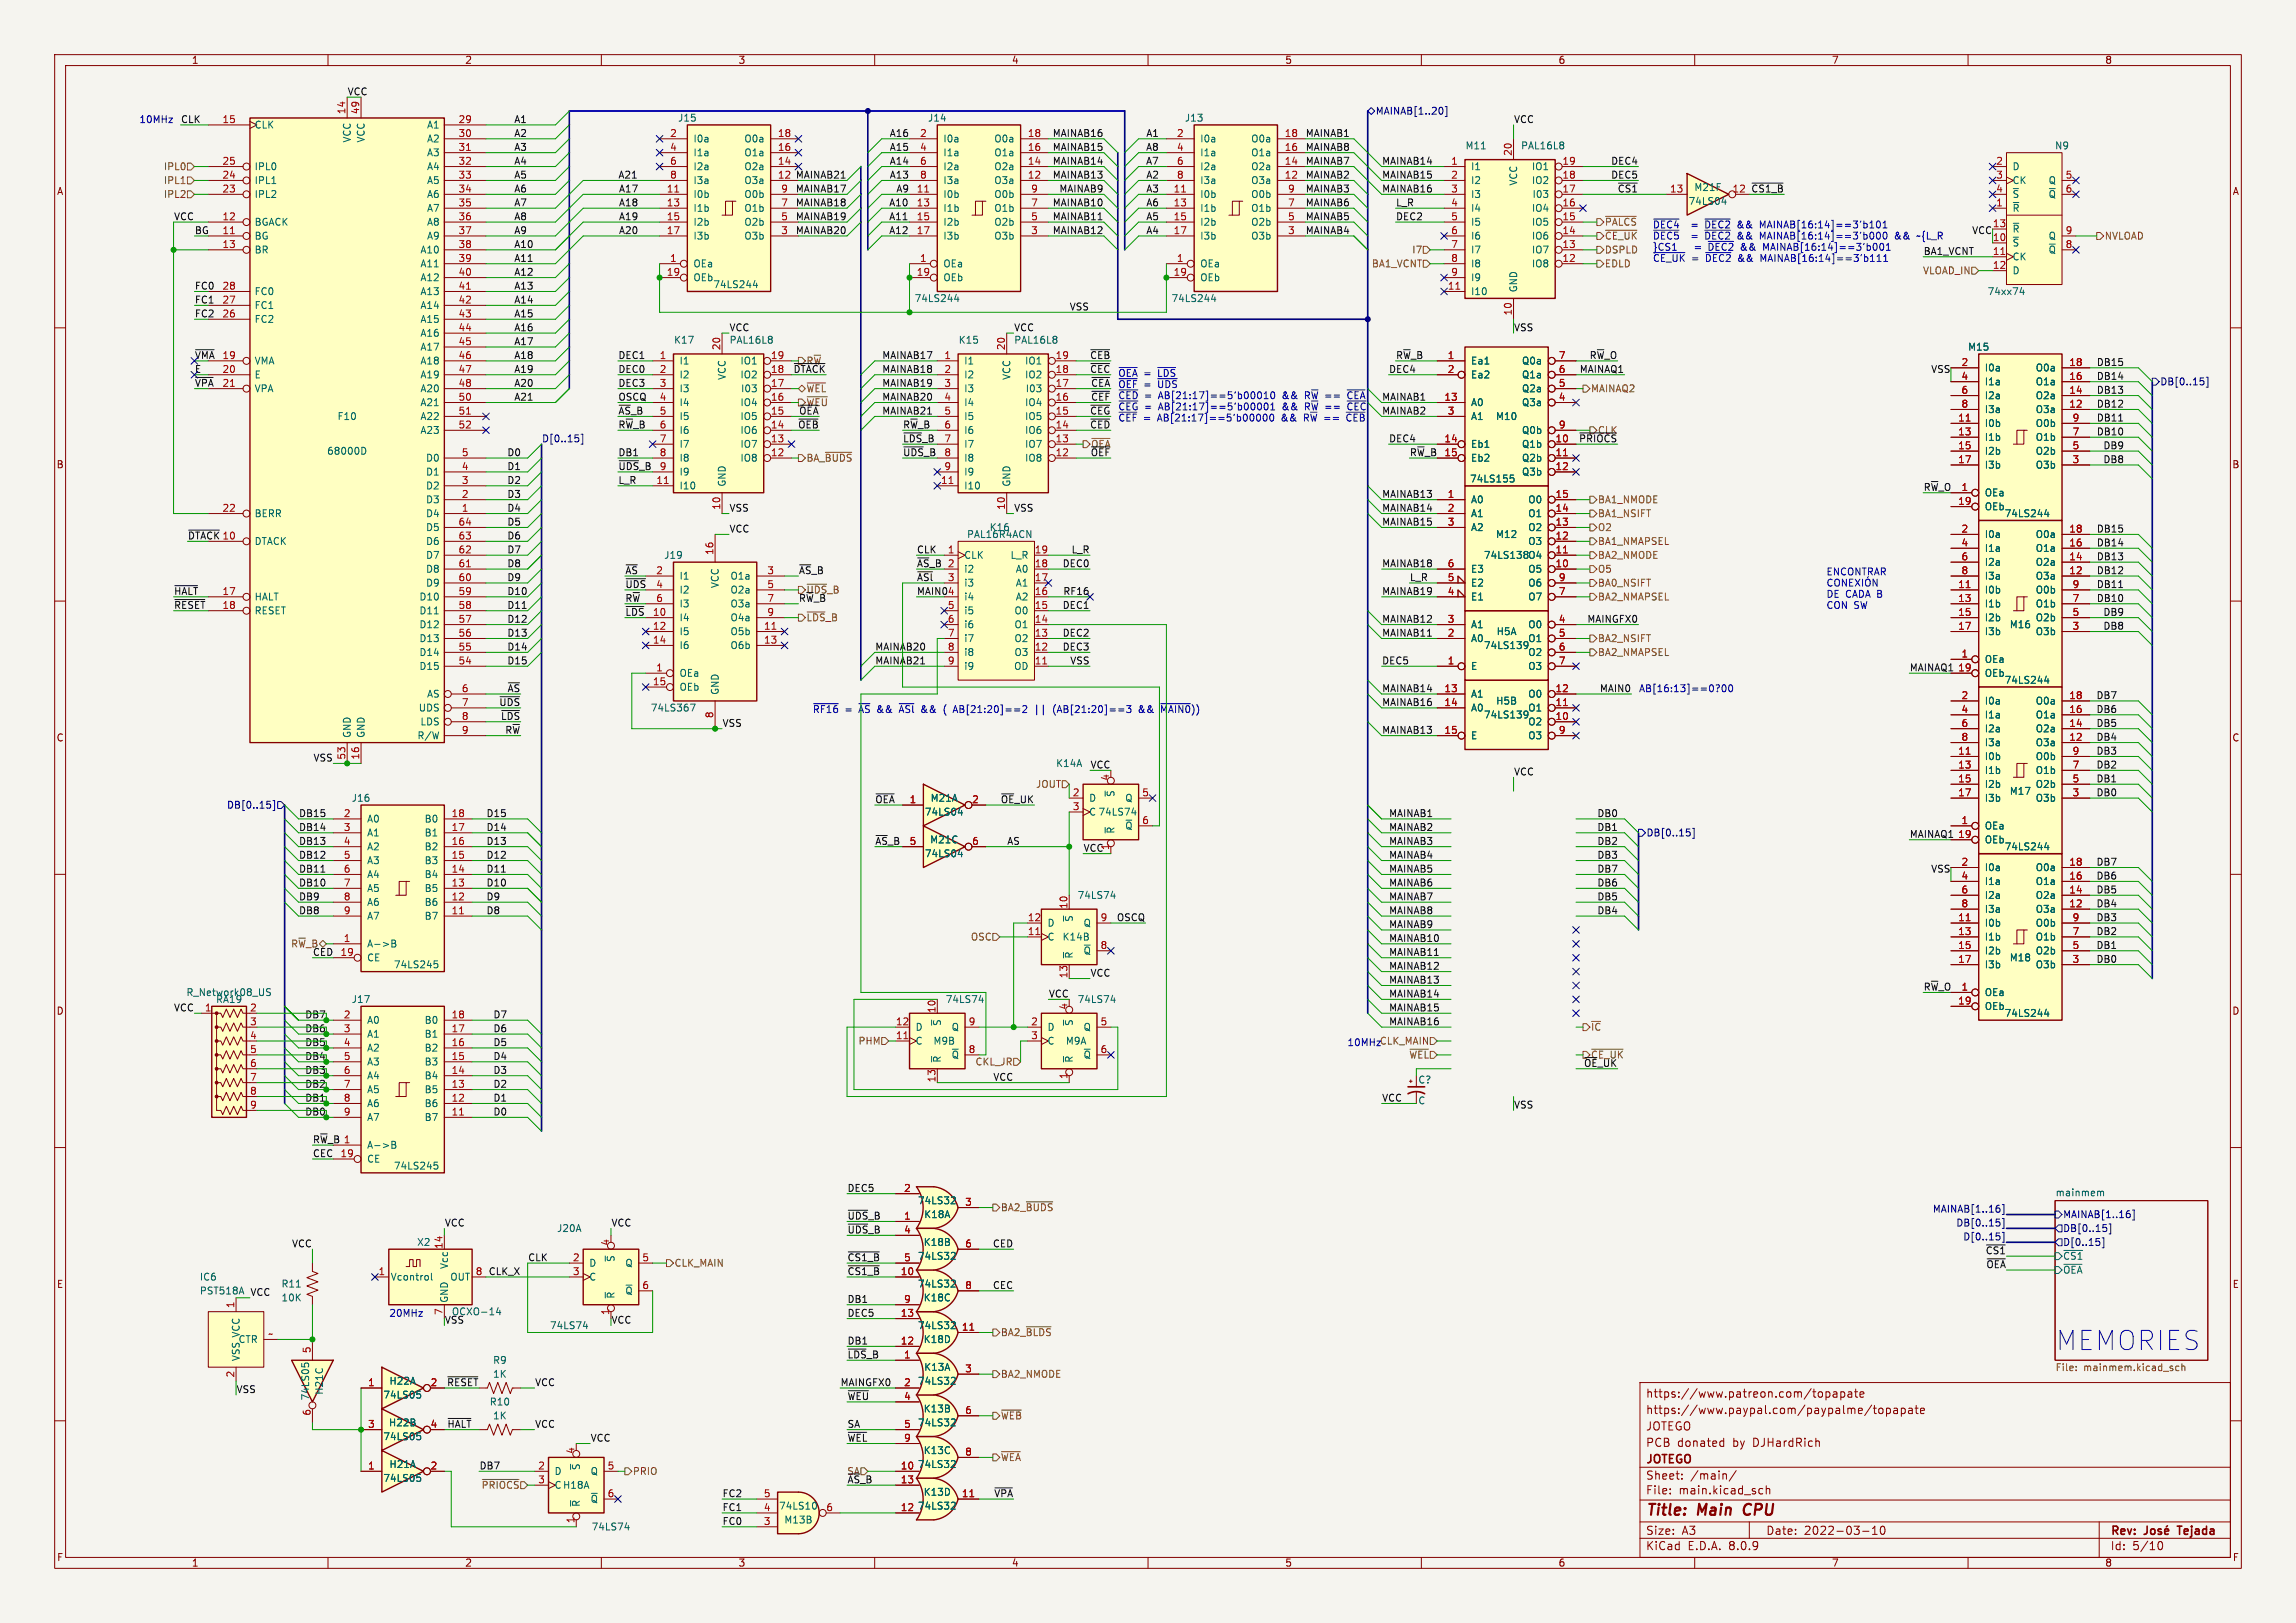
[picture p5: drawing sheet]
<svg xmlns="http://www.w3.org/2000/svg" width="420mm" height="297mm" viewBox="0 0 420 297" stroke-linecap="round" stroke-linejoin="round" font-family="sans-serif">
<defs><g id="words">
<text font-size="4.9" fill="#0000c2" x="375.9" y="247.4">MEMORIES</text>
<g font-size="2.8" fill="#840000">
<text x="301" y="277.9">Title:</text>
<text x="310.6" y="277.9">Main</text>
<text x="319.8" y="277.9">CPU</text>
</g>
<g font-size="2.1" fill="#840000">
<text x="301" y="256">https://www.patreon.com/topapate</text>
<text x="301" y="262">JOTEGO</text>
<text x="301" y="259">https://www.paypal.com/paypalme/topapate</text>
<text x="301" y="268.2">JOTEGO</text>
<text x="301" y="265">PCB</text>
<text x="306.8" y="265">donated</text>
<text x="317" y="265">by</text>
<text x="320.8" y="265">DJHardRich</text>
<text x="301" y="273.7">File:</text>
<text x="301" y="271">Sheet:</text>
<text x="307.1" y="273.7">main.kicad_sch</text>
<text x="309.2" y="271">/main/</text>
<text x="301" y="281.1">Size:</text>
<text x="307.6" y="281.1">A3</text>
<text x="323" y="281.1">Date:</text>
<text x="330" y="281.1">2022-03-10</text>
<text x="386" y="281.3">Rev:</text>
<text x="399.1" y="281.3">Tejada</text>
<text x="301" y="283.9">KiCad</text>
<text x="308.7" y="283.9">E.D.A.</text>
<text x="316.3" y="283.9">8.0.9</text>
<text x="386" y="283.9">Id:</text>
<text x="390.1" y="283.9">5/10</text>
</g>
<g font-size="1.8" fill="#840000">
<text x="35" y="11.9">1</text>
<text x="85" y="11.9">2</text>
<text x="135" y="11.9">3</text>
<text x="185" y="11.9">4</text>
<text x="235" y="11.9">5</text>
<text x="285" y="11.9">6</text>
<text x="335" y="11.9">7</text>
<text x="385" y="11.9">8</text>
<text x="10.3" y="35.9">A</text>
<text x="408.3" y="35.9">A</text>
<text x="10.3" y="85.9">B</text>
<text x="408.2" y="85.9">B</text>
<text x="10.3" y="135.9">C</text>
<text x="408.2" y="135.9">C</text>
<text x="10.3" y="185.9">D</text>
<text x="408.2" y="185.9">D</text>
<text x="10.3" y="235.9">E</text>
<text x="408.3" y="235.9">E</text>
<text x="10.3" y="285.9">F</text>
<text x="35" y="286.9">1</text>
<text x="85" y="286.9">2</text>
<text x="135" y="286.9">3</text>
<text x="185" y="286.9">4</text>
<text x="235" y="286.9">5</text>
<text x="285" y="286.9">6</text>
<text x="335" y="286.9">7</text>
<text x="385" y="286.9">8</text>
<text x="408.3" y="285.9">F</text>
</g>
<g font-size="1.8" fill="#009600">
<text x="63.5" y="17.5">VCC</text>
<text x="35.6" y="42.9">BG</text>
<text x="35.6" y="53.1">FC0</text>
<text x="35.6" y="58.2">FC2</text>
<text x="35.6" y="55.6">FC1</text>
<text x="35.6" y="65.8">~{VMA}</text>
<text x="35.6" y="70.9">~{VPA}21</text>
<text x="53.2" y="173.6">R~{W}_B</text>
<text x="55.7" y="186.4">DB7</text>
<text x="55.7" y="189">DB6</text>
<text x="55.7" y="191.5">DB5</text>
<text x="55.7" y="194">DB4</text>
<text x="55.7" y="196.6">DB3</text>
<text x="55.7" y="199.1">DB2</text>
<text x="55.7" y="204.2">DB0</text>
<text x="81.3" y="242.3">VSS</text>
<text x="111.8" y="242.3">VCC</text>
</g>
<g font-size="1.8" fill="#0000c2">
<text x="25.4" y="22.6">10MHz</text>
<text x="293.5" y="41.5">~{PALCS} ~{DEC4} =</text>
<text x="312.2" y="41.9">~{DEC2}</text>
<text x="318.3" y="41.9">&amp;&amp;</text>
<text x="322.6" y="41.9">MAINAB[16:14]==3'b101</text>
<text x="293.5" y="44">~{CE_UK} ~{DEC5} =</text>
<text x="302.3" y="46">}CS1~{}</text>
<text x="310.3" y="46">=</text>
<text x="312.2" y="43.9">~{DEC2}</text>
<text x="313.1" y="46">~{DEC2}</text>
<text x="318.3" y="43.9">&amp;&amp;</text>
<text x="319.1" y="46">&amp;&amp;</text>
<text x="322.6" y="43.9">MAINAB[16:14]==3'b000</text>
<text x="323.4" y="46">MAINAB[16:14]==3'b001</text>
<text x="347.5" y="43.9">&amp;&amp;</text>
<text x="351.8" y="43.9">~{L_R</text>
<text x="302.3" y="48">~{CE_UK}</text>
<text x="309.4" y="48">=</text>
<text x="312.2" y="48">~{DEC2}</text>
<text x="318.2" y="48">&amp;&amp;</text>
<text x="322.5" y="48">MAINAB[16:14]==3'b111</text>
<text x="199.3" y="68.3">~{CEC}</text>
<text x="199.5" y="70.9">~{CEA}</text>
<text x="204.5" y="69">~{OEA}</text>
<text x="204.5" y="71.1">~{OEF}</text>
<text x="209.2" y="69">=</text>
<text x="209.2" y="71.1">=</text>
<text x="212" y="69">~{LDS}</text>
<text x="212" y="71.1">~{UDS}</text>
<text x="199.3" y="75.9">~{CEG}</text>
<text x="199.5" y="73.4">~{CEF}~{CED}</text>
<text x="204.5" y="75.2">~{CEG}</text>
<text x="204.5" y="77.2">~{CEF}</text>
<text x="209.1" y="77.2">=</text>
<text x="209.3" y="73.1">=</text>
<text x="209.3" y="75.2">=</text>
<text x="234.7" y="77.2">&amp;&amp;</text>
<text x="234.9" y="73.1">&amp;&amp;</text>
<text x="234.9" y="75.2">&amp;&amp;</text>
<text x="239" y="77.2">R~{W}</text>
<text x="239.2" y="73.1">R~{W}</text>
<text x="239.2" y="75.2">R~{W}</text>
<text x="242.9" y="77.2">==</text>
<text x="243.1" y="73.1">==</text>
<text x="243.1" y="75.2">==</text>
<text x="247.2" y="77.2">~{CEB}</text>
<text x="247.4" y="73.1">~{CEA}MAINAB1</text>
<text x="247.4" y="75.2">~{CEC}</text>
<text x="334" y="105.4">ENCONTRAR</text>
<text x="334" y="109.5">DE CADA B</text>
<text x="334" y="111.5">CON SW</text>
<text x="148.6" y="130.6">~{RF16}=</text>
<text x="157.3" y="130.6">~{AS}</text>
<text x="160.8" y="130.6">&amp;&amp;</text>
<text x="165.1" y="130.6">~{ASl}</text>
<text x="169.2" y="130.6">&amp;&amp;</text>
<text x="175.5" y="130.6">AB[21:20]==2</text>
<text x="194.1" y="130.6">(AB[21:20]==3</text>
<text x="210" y="130.6">&amp;&amp;</text>
<text x="214.3" y="130.6">~{MAIN0}))</text>
<text x="299.7" y="126.8">AB[16:13]==0?00</text>
<text x="246.4" y="191.5">10MHz CLK_MAIN</text>
<text x="71.1" y="241">20MHz</text>
</g>
<g font-size="1.8" fill="#0f0f0f">
<text x="33" y="22.6">CLK</text>
<text x="94" y="22.6">A1</text>
<text x="276.9" y="22.6">VCC</text>
<text x="94" y="25.1">A2</text>
<text x="94" y="27.7">A3</text>
<text x="162.7" y="27.7">A15</text>
<text x="162.7" y="25.1">A16</text>
<text x="192.5" y="27.7">MAINAB15</text>
<text x="192.5" y="25.1">MAINAB16</text>
<text x="209.5" y="27.7">A8</text>
<text x="209.6" y="25.1">A1</text>
<text x="238.8" y="25.1">MAINAB1</text>
<text x="238.8" y="27.7">MAINAB8</text>
<text x="94" y="32.8">A5</text>
<text x="94" y="30.2">A4</text>
<text x="94" y="35.3">A6</text>
<text x="113" y="32.8">A21</text>
<text x="113.1" y="35.3">A17</text>
<text x="145.5" y="32.8">MAINAB21</text>
<text x="145.5" y="35.3">MAINAB17</text>
<text x="162.7" y="30.2">A14</text>
<text x="162.7" y="32.8">A13</text>
<text x="163.9" y="35.3">A9</text>
<text x="192.5" y="32.8">MAINAB13</text>
<text x="192.5" y="30.2">MAINAB14</text>
<text x="193.7" y="35.3">MAINAB9</text>
<text x="209.5" y="30.2">A7</text>
<text x="209.6" y="32.8">A2</text>
<text x="209.6" y="35.3">A3</text>
<text x="238.8" y="32.8">MAINAB2</text>
<text x="238.8" y="35.3">MAINAB3</text>
<text x="238.8" y="30.2">MAINAB7</text>
<text x="252.7" y="32.8">MAINAB15</text>
<text x="252.7" y="30.2">MAINAB14</text>
<text x="252.7" y="35.3">MAINAB16</text>
<text x="294.6" y="32.8">DEC5</text>
<text x="294.6" y="30.2">DEC4</text>
<text x="295.8" y="35.3">~{CS1}</text>
<text x="320.3" y="35.3">~{CS1_B}</text>
<text x="31.7" y="40.4">VCC</text>
<text x="94" y="37.8">A7</text>
<text x="94" y="40.4">A8</text>
<text x="113.1" y="37.8">A18</text>
<text x="113.1" y="40.4">A19</text>
<text x="145.5" y="40.4">MAINAB19</text>
<text x="145.5" y="37.8">MAINAB18</text>
<text x="162.6" y="40.4">A11</text>
<text x="162.6" y="37.8">A10</text>
<text x="192.5" y="40.4">MAINAB11</text>
<text x="192.5" y="37.8">MAINAB10</text>
<text x="209.6" y="37.8">A6</text>
<text x="209.6" y="40.4">A5</text>
<text x="238.8" y="37.8">MAINAB6</text>
<text x="238.8" y="40.4">MAINAB5</text>
<text x="255.3" y="37.8">L_R</text>
<text x="255.3" y="40.4">DEC2</text>
<text x="364.4" y="41.7">13</text>
<text x="94" y="45.5">A10</text>
<text x="94" y="48">A11</text>
<text x="94" y="42.9">A9</text>
<text x="113.1" y="42.9">A20</text>
<text x="145.5" y="42.9">MAINAB20</text>
<text x="162.6" y="42.9">A12</text>
<text x="192.5" y="42.9">MAINAB12</text>
<text x="209.6" y="42.9">A4</text>
<text x="238.8" y="42.9">MAINAB4</text>
<text x="351.8" y="46.7">BA1_VCNT</text>
<text x="360.7" y="42.9">VCC</text>
<text x="364.4" y="44.2">10</text>
<text x="94" y="53.1">A13</text>
<text x="94" y="50.5">A12</text>
<text x="94" y="55.6">A14</text>
<text x="94" y="58.2">A15</text>
<text x="195.6" y="56.9">VSS</text>
<text x="94" y="63.2">A17</text>
<text x="94" y="65.8">A18</text>
<text x="94" y="60.7">A16</text>
<text x="113" y="65.8">DEC1</text>
<text x="133.3" y="60.7">VCC</text>
<text x="161.3" y="65.8">MAINAB17</text>
<text x="185.4" y="60.7">VCC</text>
<text x="199.3" y="65.8">~{CEB}</text>
<text x="255.3" y="65.8">R~{W}_B</text>
<text x="276.9" y="60.7">VSS</text>
<text x="290.7" y="65.8">R~{W}_O</text>
<text x="35.6" y="68.3">E</text>
<text x="94" y="70.9">A20</text>
<text x="94" y="68.3">A19</text>
<text x="113" y="68.3">DEC0</text>
<text x="113" y="70.9">DEC3</text>
<text x="145.1" y="68.3">~{DTACK}</text>
<text x="147.4" y="66.9">R~{W}</text>
<text x="161.3" y="70.9">MAINAB19</text>
<text x="161.3" y="68.3">MAINAB18</text>
<text x="254" y="68.3">DEC4</text>
<text x="288.9" y="68.3">MAINAQ1</text>
<text x="353.2" y="68.3">VSS</text>
<text x="383.5" y="69.6">DB14</text>
<text x="383.5" y="67">DB15</text>
<text x="94" y="73.4">A21</text>
<text x="113" y="73.4">OSCQ</text>
<text x="113" y="75.9">~{AS}_B 5</text>
<text x="146.1" y="75.9">~{OEA}</text>
<text x="161.3" y="75.9">MAINAB21</text>
<text x="161.3" y="73.4">MAINAB20</text>
<text x="252.7" y="75.9">MAINAB2</text>
<text x="383.5" y="77.2">DB11</text>
<text x="383.5" y="72.1">DB13</text>
<text x="383.5" y="74.7">DB12</text>
<text x="92.7" y="83.6">D0</text>
<text x="113" y="83.6">DB1</text>
<text x="113" y="78.5">R~{W}_B6</text>
<text x="145.9" y="78.5">~{OEB}</text>
<text x="165.1" y="83.6">~{UDS}_B8</text>
<text x="165.1" y="78.5">R~{W}_B6</text>
<text x="165.1" y="81">~{LDS}_B7</text>
<text x="199.3" y="78.5">~{CED}</text>
<text x="199.4" y="83.6">~{OEF}</text>
<text x="254" y="81">DEC4</text>
<text x="257.8" y="83.6">R~{W}_B</text>
<text x="288.8" y="81">~{PRIOCS}</text>
<text x="292.2" y="79.6">CLK</text>
<text x="383.5" y="79.7">DB10</text>
<text x="384.7" y="82.3">DB9</text>
<text x="92.7" y="88.6">D2</text>
<text x="92.7" y="86.1">D1</text>
<text x="113" y="86.1">~{UDS}_B9</text>
<text x="113" y="88.6">L_R</text>
<text x="351.8" y="89.9">R~{W}_O1</text>
<text x="384.7" y="84.8">DB8</text>
<text x="92.7" y="91.2">D3</text>
<text x="92.7" y="93.7">D4</text>
<text x="133.3" y="93.7">VSS</text>
<text x="185.4" y="93.7">VSS</text>
<text x="252.7" y="93.7">MAINAB14</text>
<text x="252.7" y="91.2">MAINAB13</text>
<text x="34.3" y="98.8">~{DTACK}</text>
<text x="92.7" y="101.3">D7</text>
<text x="92.7" y="96.3">D5</text>
<text x="92.7" y="98.8">D6</text>
<text x="133.3" y="97.5">VCC</text>
<text x="167.6" y="101.3">CLK</text>
<text x="195.9" y="101.3">L_R</text>
<text x="252.7" y="96.3">MAINAB15</text>
<text x="383.5" y="100.1">DB14</text>
<text x="383.5" y="97.5">DB15</text>
<text x="92.7" y="103.9">D8</text>
<text x="92.7" y="106.4">D9</text>
<text x="114.3" y="107.7">~{UDS}4</text>
<text x="114.3" y="105.1">~{AS} 2</text>
<text x="146" y="105.1">~{AS}_B</text>
<text x="167.6" y="106.4">~{ASl} 3</text>
<text x="167.6" y="103.9">~{AS}_B</text>
<text x="194.3" y="103.9">DEC0</text>
<text x="252.7" y="103.9">MAINAB18</text>
<text x="257.8" y="106.4">L_R</text>
<text x="383.5" y="105.1">DB12</text>
<text x="383.5" y="102.6">DB13</text>
<text x="383.5" y="107.7">DB11</text>
<text x="31.7" y="111.5">~{RESET} 18</text>
<text x="31.7" y="109">~{HALT}</text>
<text x="92.7" y="109">D10</text>
<text x="92.7" y="111.5">D11</text>
<text x="114.3" y="110.2">R~{W} 6</text>
<text x="114.3" y="112.8">~{LDS}10</text>
<text x="146" y="110.2">R~{W}_B</text>
<text x="167.6" y="109">MAIN04</text>
<text x="194.3" y="111.5">DEC1</text>
<text x="194.4" y="109">RF16</text>
<text x="252.7" y="109">MAINAB19</text>
<text x="383.5" y="110.2">DB10</text>
<text x="384.7" y="112.8">DB9</text>
<text x="92.7" y="114">D12</text>
<text x="92.7" y="116.6">D13</text>
<text x="92.7" y="119.1">D14</text>
<text x="160" y="119.1">MAINAB20</text>
<text x="194.3" y="119.1">DEC3</text>
<text x="194.3" y="116.6">DEC2</text>
<text x="252.7" y="114">MAINAB12</text>
<text x="252.7" y="116.6">MAINAB11</text>
<text x="290.3" y="114">MAINGFX0</text>
<text x="384.7" y="115.3">DB8</text>
<text x="92.7" y="121.7">D15</text>
<text x="160" y="121.7">MAINAB21</text>
<text x="195.7" y="121.7">VSS</text>
<text x="252.7" y="121.7">DEC5</text>
<text x="349.2" y="122.9">MAINAQ1</text>
<text x="91.2" y="129.3">~{UDS}</text>
<text x="91.5" y="131.8">~{LDS}</text>
<text x="92.7" y="126.7">~{AS}</text>
<text x="252.7" y="126.7">MAINAB14</text>
<text x="252.7" y="129.3">MAINAB16</text>
<text x="292.6" y="126.7">MAIN0</text>
<text x="383.4" y="130.5">DB6</text>
<text x="383.4" y="128">DB7</text>
<text x="92.3" y="134.4">R~{W}</text>
<text x="132.1" y="133.1">VSS</text>
<text x="252.7" y="134.4">MAINAB13</text>
<text x="383.4" y="133.1">DB5</text>
<text x="383.4" y="135.6">DB4</text>
<text x="57.2" y="139.4">VSS</text>
<text x="199.4" y="140.7">VCC</text>
<text x="276.9" y="142">VCC</text>
<text x="383.4" y="140.7">DB2</text>
<text x="383.4" y="143.2">DB1</text>
<text x="383.4" y="138.2">DB3</text>
<text x="54.6" y="149.6">DB15</text>
<text x="88.9" y="149.6">D15</text>
<text x="160" y="147.1">~{OEA} 1</text>
<text x="183" y="147.1">~{OE}_UK</text>
<text x="254" y="149.6">MAINAB1</text>
<text x="292.1" y="149.6">DB0</text>
<text x="383.4" y="145.8">DB0</text>
<text x="54.6" y="152.1">DB14</text>
<text x="54.6" y="154.7">DB13</text>
<text x="88.9" y="152.1">D14</text>
<text x="88.9" y="154.7">D13</text>
<text x="160" y="154.7">~{AS}_B5</text>
<text x="184.1" y="154.7">AS</text>
<text x="198.1" y="155.9">VCC</text>
<text x="202.9" y="155.6" transform="rotate(-90 202.9 155.6)">1</text>
<text x="254" y="154.7">MAINAB3</text>
<text x="254" y="152.1">MAINAB2</text>
<text x="292.1" y="154.7">DB2</text>
<text x="292.1" y="152.1">DB1</text>
<text x="349.2" y="153.4">MAINAQ1</text>
<text x="54.6" y="157.2">DB12</text>
<text x="54.6" y="159.8">DB11</text>
<text x="88.9" y="159.8">D11</text>
<text x="88.9" y="157.2">D12</text>
<text x="254" y="159.8">MAINAB5</text>
<text x="254" y="157.2">MAINAB4</text>
<text x="292.1" y="159.8">DB7</text>
<text x="292.1" y="157.2">DB3</text>
<text x="353.2" y="159.8">VSS</text>
<text x="383.4" y="158.5">DB7</text>
<text x="383.4" y="161">DB6</text>
<text x="54.6" y="162.3">DB10</text>
<text x="54.6" y="164.8">DB9</text>
<text x="54.6" y="167.4">DB8</text>
<text x="88.9" y="164.8">D9</text>
<text x="88.9" y="167.4">D8</text>
<text x="88.9" y="162.3">D10</text>
<text x="254" y="164.8">MAINAB7</text>
<text x="254" y="162.3">MAINAB6</text>
<text x="254" y="167.4">MAINAB8</text>
<text x="292.1" y="164.8">DB5</text>
<text x="292.1" y="167.4">DB4</text>
<text x="292.1" y="162.3">DB6</text>
<text x="383.4" y="163.6">DB5</text>
<text x="383.4" y="166.1">DB4</text>
<text x="204.2" y="168.6">OSCQ</text>
<text x="254" y="172.5">MAINAB10</text>
<text x="254" y="169.9">MAINAB9</text>
<text x="383.4" y="168.6">DB3</text>
<text x="383.4" y="173.7">DB1</text>
<text x="383.4" y="171.2">DB2</text>
<text x="57.1" y="175">CED</text>
<text x="199.4" y="178.8">VCC</text>
<text x="254" y="177.5">MAINAB12</text>
<text x="254" y="175">MAINAB11</text>
<text x="383.4" y="176.3">DB0</text>
<text x="31.7" y="185.2">VCC</text>
<text x="191.8" y="182.6">VCC</text>
<text x="254" y="185.2">MAINAB15</text>
<text x="254" y="182.6">MAINAB14</text>
<text x="254" y="180.1">MAINAB13</text>
<text x="351.8" y="181.3">R~{W}_O1</text>
<text x="90.2" y="186.4">D7</text>
<text x="90.2" y="189">D6</text>
<text x="90.2" y="191.5">D5</text>
<text x="254" y="187.7">MAINAB16</text>
<text x="90.2" y="196.6">D3</text>
<text x="90.2" y="194">D4</text>
<text x="181.6" y="197.9">VCC</text>
<text x="289.7" y="195.3">~{OE}_UK</text>
<text x="290.9" y="193.9">~{CE_UK}</text>
<text x="55.7" y="201.7">DB1</text>
<text x="90.2" y="201.7">D1</text>
<text x="90.2" y="199.1">D2</text>
<text x="252.7" y="201.7">VCC</text>
<text x="276.9" y="202.9">VSS</text>
<text x="57.1" y="209.3">R~{W}_B</text>
<text x="90.2" y="204.2">D0</text>
<text x="57.1" y="211.8">CEC</text>
<text x="154.9" y="218.2">DEC5</text>
<text x="81.3" y="224.5">VCC</text>
<text x="111.8" y="224.5">VCC</text>
<text x="154.9" y="225.8">~{UDS}_B</text>
<text x="154.9" y="223.3">~{UDS}_B</text>
<text x="53.3" y="228.3">VCC</text>
<text x="89.3" y="233.4">CLK_X</text>
<text x="96.5" y="230.9">CLK</text>
<text x="154.9" y="230.9">~{CS1_B}</text>
<text x="154.9" y="233.4">~{CS1_B}</text>
<text x="181.5" y="228.3">CED</text>
<text x="363.1" y="229.6">~{CS1}</text>
<text x="363.3" y="232.1">~{OEA}</text>
<text x="45.7" y="237.2">VCC</text>
<text x="154.9" y="238.5">DB1</text>
<text x="181.5" y="236">CEC</text>
<text x="154.9" y="241">DEC5</text>
<text x="154.9" y="248.7">~{LDS}_B</text>
<text x="154.9" y="246.1">DB1</text>
<text x="43.2" y="255">VSS</text>
<text x="81.7" y="253.7">~{RESET}</text>
<text x="97.8" y="253.7">VCC</text>
<text x="153.7" y="253.7">MAINGFX0</text>
<text x="154.9" y="256.3">~{WEU}</text>
<text x="81.7" y="261.4">~{HALT}</text>
<text x="97.8" y="261.4">VCC</text>
<text x="107.9" y="263.9">VCC</text>
<text x="154.9" y="263.9">~{WEL}</text>
<text x="154.9" y="261.4">SA</text>
<text x="87.6" y="269">DB7</text>
<text x="132.1" y="274.1">FC2</text>
<text x="154.9" y="270.1">SA</text>
<text x="154.9" y="271.5">~{AS}_B</text>
<text x="181.8" y="274.1">~{VPA}</text>
<text x="132.1" y="279.1">FC0</text>
<text x="132.1" y="276.6">FC1</text>
</g>
<g font-size="1.8" fill="#a90000">
<text x="40.6" y="22.6">15</text>
<text x="63.2" y="21" transform="rotate(-90 63.2 21)">14</text>
<text x="65.8" y="21" transform="rotate(-90 65.8 21)">49</text>
<text x="83.8" y="22.6">29</text>
<text x="83.8" y="25.1">30</text>
<text x="83.8" y="27.7">31</text>
<text x="122.5" y="25.1">2</text>
<text x="122.5" y="27.7">4</text>
<text x="142.2" y="27.7">16</text>
<text x="142.2" y="25.1">18</text>
<text x="168.2" y="25.1">2</text>
<text x="168.2" y="27.7">4</text>
<text x="187.9" y="27.7">16</text>
<text x="187.9" y="25.1">18</text>
<text x="215.2" y="25.1">2</text>
<text x="215.2" y="27.7">4</text>
<text x="234.9" y="27.7">16</text>
<text x="234.9" y="25.1">18</text>
<text x="276.6" y="28.6" transform="rotate(-90 276.6 28.6)">20</text>
<text x="40.6" y="35.3">23</text>
<text x="40.6" y="32.8">24</text>
<text x="40.6" y="30.2">25</text>
<text x="83.8" y="30.2">32</text>
<text x="83.8" y="32.8">33</text>
<text x="83.8" y="35.3">34</text>
<text x="121.9" y="35.3">11</text>
<text x="122.5" y="30.2">6</text>
<text x="122.5" y="32.8">8</text>
<text x="142.2" y="32.8">12</text>
<text x="142.2" y="30.2">14</text>
<text x="142.8" y="35.3">9</text>
<text x="167.6" y="35.3">11</text>
<text x="168.2" y="30.2">6</text>
<text x="168.2" y="32.8">8</text>
<text x="187.9" y="32.8">12</text>
<text x="187.9" y="30.2">14</text>
<text x="188.5" y="35.3">9</text>
<text x="214.6" y="35.3">11</text>
<text x="215.2" y="30.2">6</text>
<text x="215.2" y="32.8">8</text>
<text x="234.9" y="32.8">12</text>
<text x="234.9" y="30.2">14</text>
<text x="235.5" y="35.3">9</text>
<text x="265.4" y="30.2">1</text>
<text x="265.4" y="32.8">2</text>
<text x="265.4" y="35.3">3</text>
<text x="285.7" y="35.3">17</text>
<text x="285.7" y="32.8">18</text>
<text x="285.7" y="30.2">19</text>
<text x="305.4" y="35.3">13</text>
<text x="316.8" y="35.3">12</text>
<text x="365.1" y="30.2">2</text>
<text x="365.1" y="32.8">3</text>
<text x="365.1" y="35.3">4</text>
<text x="377.8" y="32.8">5</text>
<text x="377.8" y="35.3">6</text>
<text x="40.6" y="40.4">12</text>
<text x="83.8" y="37.8">35</text>
<text x="83.8" y="40.4">36</text>
<text x="121.9" y="37.8">13</text>
<text x="121.9" y="40.4">15</text>
<text x="142.8" y="40.4">5</text>
<text x="142.8" y="37.8">7</text>
<text x="167.6" y="37.8">13</text>
<text x="167.6" y="40.4">15</text>
<text x="188.5" y="40.4">5</text>
<text x="188.5" y="37.8">7</text>
<text x="214.6" y="37.8">13</text>
<text x="214.6" y="40.4">15</text>
<text x="235.5" y="40.4">5</text>
<text x="235.5" y="37.8">7</text>
<text x="265.4" y="37.8">4</text>
<text x="265.4" y="40.4">5</text>
<text x="285.7" y="40.4">15</text>
<text x="285.7" y="37.8">16</text>
<text x="365.1" y="37.8">1</text>
<text x="40.6" y="42.9">11</text>
<text x="40.6" y="45.5">13</text>
<text x="83.8" y="42.9">37</text>
<text x="83.8" y="45.5">38</text>
<text x="121.9" y="42.9">17</text>
<text x="142.8" y="42.9">3</text>
<text x="167.6" y="42.9">17</text>
<text x="188.5" y="42.9">3</text>
<text x="214.6" y="42.9">17</text>
<text x="235.5" y="42.9">3</text>
<text x="265.4" y="42.9">6</text>
<text x="265.4" y="45.5">7</text>
<text x="285.7" y="45.5">13</text>
<text x="285.7" y="42.9">14</text>
<text x="364.4" y="46.7">11</text>
<text x="377.8" y="45.5">8</text>
<text x="377.8" y="42.9">9</text>
<text x="40.6" y="53.1">28</text>
<text x="83.8" y="48">39</text>
<text x="83.8" y="50.5">40</text>
<text x="83.8" y="53.1">41</text>
<text x="121.9" y="50.5">19</text>
<text x="122.5" y="48">1</text>
<text x="167.6" y="50.5">19</text>
<text x="168.2" y="48">1</text>
<text x="214.6" y="50.5">19</text>
<text x="215.2" y="48">1</text>
<text x="264.8" y="53.1">11</text>
<text x="265.4" y="48">8</text>
<text x="265.4" y="50.5">9</text>
<text x="285.7" y="48">12</text>
<text x="364.4" y="49.3">12</text>
<text x="40.6" y="58.2">26</text>
<text x="40.6" y="55.6">27</text>
<text x="83.8" y="55.6">42</text>
<text x="83.8" y="58.2">43</text>
<text x="276.6" y="57.8" transform="rotate(-90 276.6 57.8)">10</text>
<text x="40.6" y="65.8">19</text>
<text x="83.8" y="60.7">44</text>
<text x="83.8" y="63.2">45</text>
<text x="83.8" y="65.8">46</text>
<text x="120.6" y="65.8">1</text>
<text x="131.8" y="64.2" transform="rotate(-90 131.8 64.2)">20</text>
<text x="140.9" y="65.8">19</text>
<text x="172.6" y="65.8">1</text>
<text x="183.9" y="64.2" transform="rotate(-90 183.9 64.2)">20</text>
<text x="193" y="65.8">19</text>
<text x="264.7" y="65.8">1</text>
<text x="285" y="65.8">7</text>
<text x="40.6" y="68.3">20</text>
<text x="83.8" y="68.3">47</text>
<text x="83.8" y="70.9">48</text>
<text x="120.6" y="68.3">2</text>
<text x="120.6" y="70.9">3</text>
<text x="140.9" y="70.9">17</text>
<text x="140.9" y="68.3">18</text>
<text x="172.6" y="68.3">2</text>
<text x="172.6" y="70.9">3</text>
<text x="193" y="70.9">17</text>
<text x="193" y="68.3">18</text>
<text x="264.7" y="68.3">2</text>
<text x="285" y="70.9">5</text>
<text x="285" y="68.3">6</text>
<text x="358.7" y="67.1">2</text>
<text x="358.7" y="69.6">4</text>
<text x="378.4" y="69.6">16</text>
<text x="378.4" y="67.1">18</text>
<text x="83.8" y="73.4">50</text>
<text x="83.8" y="75.9">51</text>
<text x="120.6" y="73.4">4</text>
<text x="140.9" y="75.9">15</text>
<text x="140.9" y="73.4">16</text>
<text x="172.6" y="73.4">4</text>
<text x="172.6" y="75.9">5</text>
<text x="193" y="75.9">15</text>
<text x="193" y="73.4">16</text>
<text x="264.1" y="73.4">13</text>
<text x="264.7" y="75.9">3</text>
<text x="285" y="73.4">4</text>
<text x="358.1" y="77.2">11</text>
<text x="358.7" y="72.1">6</text>
<text x="358.7" y="74.7">8</text>
<text x="378.4" y="74.7">12</text>
<text x="378.4" y="72.1">14</text>
<text x="379" y="77.2">9</text>
<text x="83.8" y="78.5">52</text>
<text x="84.4" y="83.6">5</text>
<text x="120.6" y="81">7</text>
<text x="120.6" y="83.6">8</text>
<text x="140.9" y="83.6">12</text>
<text x="140.9" y="81">13</text>
<text x="140.9" y="78.5">14</text>
<text x="193" y="83.6">12</text>
<text x="193" y="81">13</text>
<text x="193" y="78.5">14</text>
<text x="264.1" y="81">14</text>
<text x="264.1" y="83.6">15</text>
<text x="284.4" y="81">10</text>
<text x="284.4" y="83.6">11</text>
<text x="285" y="78.5">9</text>
<text x="358.1" y="79.8">13</text>
<text x="358.1" y="82.3">15</text>
<text x="379" y="82.3">5</text>
<text x="379" y="79.8">7</text>
<text x="84.4" y="88.6">3</text>
<text x="84.4" y="86.1">4</text>
<text x="120" y="88.6">11</text>
<text x="172" y="88.6">11</text>
<text x="172.6" y="86.1">9</text>
<text x="284.4" y="86.1">12</text>
<text x="358.1" y="84.8">17</text>
<text x="358.7" y="89.9">1</text>
<text x="379" y="84.8">3</text>
<text x="40.6" y="93.7">22</text>
<text x="84.4" y="93.7">1</text>
<text x="84.4" y="91.2">2</text>
<text x="131.8" y="93.4" transform="rotate(-90 131.8 93.4)">10</text>
<text x="183.9" y="93.4" transform="rotate(-90 183.9 93.4)">10</text>
<text x="264.7" y="91.2">1</text>
<text x="264.7" y="93.7">2</text>
<text x="284.4" y="93.7">14</text>
<text x="284.4" y="91.2">15</text>
<text x="358.1" y="92.5">19</text>
<text x="40.6" y="98.8">10</text>
<text x="83.8" y="101.3">62</text>
<text x="83.8" y="98.8">63</text>
<text x="83.8" y="96.3">64</text>
<text x="130.6" y="101.6" transform="rotate(-90 130.6 101.6)">16</text>
<text x="173.3" y="101.3">1</text>
<text x="189.2" y="101.3">19</text>
<text x="264.7" y="96.3">3</text>
<text x="284.4" y="101.3">11</text>
<text x="284.4" y="98.8">12</text>
<text x="284.4" y="96.3">13</text>
<text x="358.7" y="97.5">2</text>
<text x="358.7" y="100.1">4</text>
<text x="378.4" y="100.1">16</text>
<text x="378.4" y="97.5">18</text>
<text x="83.8" y="106.4">60</text>
<text x="83.8" y="103.9">61</text>
<text x="140.3" y="105.2">3</text>
<text x="140.3" y="107.7">5</text>
<text x="173.3" y="103.9">2</text>
<text x="189.2" y="106.4">17</text>
<text x="189.2" y="103.9">18</text>
<text x="264.7" y="106.4">5</text>
<text x="264.7" y="103.9">6</text>
<text x="284.4" y="103.9">10</text>
<text x="285" y="106.4">9</text>
<text x="358.1" y="107.7">11</text>
<text x="358.7" y="102.6">6</text>
<text x="358.7" y="105.2">8</text>
<text x="378.4" y="105.2">12</text>
<text x="378.4" y="102.6">14</text>
<text x="379" y="107.7">9</text>
<text x="40.6" y="109">17</text>
<text x="83.8" y="111.5">58</text>
<text x="83.8" y="109">59</text>
<text x="140.3" y="110.2">7</text>
<text x="140.3" y="112.8">9</text>
<text x="173.3" y="111.5">5</text>
<text x="189.2" y="111.5">15</text>
<text x="189.2" y="109">16</text>
<text x="264.7" y="109">4</text>
<text x="285" y="109">7</text>
<text x="358.1" y="110.2">13</text>
<text x="358.1" y="112.8">15</text>
<text x="379" y="112.8">5</text>
<text x="379" y="110.2">7</text>
<text x="83.8" y="119.1">55</text>
<text x="83.8" y="116.6">56</text>
<text x="83.8" y="114">57</text>
<text x="119.3" y="115.3">12</text>
<text x="119.3" y="117.9">14</text>
<text x="139.7" y="115.3">11</text>
<text x="139.7" y="117.9">13</text>
<text x="173.3" y="114">6</text>
<text x="173.3" y="116.6">7</text>
<text x="173.3" y="119.1">8</text>
<text x="189.2" y="119.1">12</text>
<text x="189.2" y="116.6">13</text>
<text x="189.2" y="114">14</text>
<text x="264.7" y="116.6">2</text>
<text x="264.7" y="114">3</text>
<text x="285" y="114">4</text>
<text x="285" y="116.6">5</text>
<text x="285" y="119.1">6</text>
<text x="358.1" y="115.3">17</text>
<text x="379" y="115.3">3</text>
<text x="83.8" y="121.7">54</text>
<text x="119.3" y="125.5">15</text>
<text x="119.9" y="122.9">1</text>
<text x="173.3" y="121.7">9</text>
<text x="189.2" y="121.7">11</text>
<text x="264.7" y="121.7">1</text>
<text x="285" y="121.7">7</text>
<text x="358.1" y="122.9">19</text>
<text x="358.7" y="120.4">1</text>
<text x="84.4" y="126.7">6</text>
<text x="84.4" y="129.3">7</text>
<text x="84.4" y="131.8">8</text>
<text x="130.6" y="131.5" transform="rotate(-90 130.6 131.5)">8</text>
<text x="264.1" y="126.7">13</text>
<text x="264.1" y="129.3">14</text>
<text x="284.4" y="131.8">10</text>
<text x="284.4" y="129.3">11</text>
<text x="284.4" y="126.7">12</text>
<text x="358.7" y="128">2</text>
<text x="358.7" y="130.6">4</text>
<text x="378.4" y="130.6">16</text>
<text x="378.4" y="128">18</text>
<text x="84.4" y="134.4">9</text>
<text x="264.1" y="134.4">15</text>
<text x="285" y="134.4">9</text>
<text x="358.7" y="133.1">6</text>
<text x="358.7" y="135.6">8</text>
<text x="378.4" y="135.6">12</text>
<text x="378.4" y="133.1">14</text>
<text x="63.2" y="139.1" transform="rotate(-90 63.2 139.1)">53</text>
<text x="65.8" y="139.1" transform="rotate(-90 65.8 139.1)">16</text>
<text x="202.9" y="142.9" transform="rotate(-90 202.9 142.9)">4</text>
<text x="358.1" y="138.2">11</text>
<text x="358.1" y="140.7">13</text>
<text x="358.1" y="143.3">15</text>
<text x="379" y="143.3">5</text>
<text x="379" y="140.7">7</text>
<text x="379" y="138.2">9</text>
<text x="62.8" y="149.6">2</text>
<text x="82.5" y="149.6">18</text>
<text x="166.3" y="147.1">1</text>
<text x="177.7" y="147.1">2</text>
<text x="196.1" y="145.8">2</text>
<text x="196.1" y="148.3">3</text>
<text x="208.8" y="145.8">5</text>
<text x="358.1" y="145.8">17</text>
<text x="379" y="145.8">3</text>
<text x="62.8" y="152.1">3</text>
<text x="62.8" y="154.7">4</text>
<text x="82.5" y="154.7">16</text>
<text x="82.5" y="152.1">17</text>
<text x="166.3" y="154.7">5</text>
<text x="177.7" y="154.7">6</text>
<text x="208.8" y="150.9">6</text>
<text x="358.1" y="153.4">19</text>
<text x="358.7" y="150.9">1</text>
<text x="62.8" y="157.2">5</text>
<text x="62.8" y="159.8">6</text>
<text x="82.5" y="159.8">14</text>
<text x="82.5" y="157.2">15</text>
<text x="358.7" y="158.5">2</text>
<text x="358.7" y="161">4</text>
<text x="378.4" y="161">16</text>
<text x="378.4" y="158.5">18</text>
<text x="62.8" y="162.3">7</text>
<text x="62.8" y="164.8">8</text>
<text x="62.8" y="167.4">9</text>
<text x="82.5" y="167.4">11</text>
<text x="82.5" y="164.8">12</text>
<text x="82.5" y="162.3">13</text>
<text x="195.3" y="166.4" transform="rotate(-90 195.3 166.4)">10</text>
<text x="358.7" y="163.6">6</text>
<text x="358.7" y="166.1">8</text>
<text x="378.4" y="166.1">12</text>
<text x="378.4" y="163.6">14</text>
<text x="62.8" y="172.5">1</text>
<text x="187.9" y="171.2">11</text>
<text x="187.9" y="168.7">12</text>
<text x="201.2" y="173.7">8</text>
<text x="201.2" y="168.7">9</text>
<text x="358.1" y="168.7">11</text>
<text x="358.1" y="171.2">13</text>
<text x="358.1" y="173.7">15</text>
<text x="379" y="173.7">5</text>
<text x="379" y="171.2">7</text>
<text x="379" y="168.7">9</text>
<text x="62.2" y="175">19</text>
<text x="195.3" y="179.1" transform="rotate(-90 195.3 179.1)">13</text>
<text x="358.1" y="176.3">17</text>
<text x="379" y="176.3">3</text>
<text x="37.4" y="185.2">1</text>
<text x="45.6" y="185.2">2</text>
<text x="171.2" y="185.5" transform="rotate(-90 171.2 185.5)">10</text>
<text x="195.3" y="184.9" transform="rotate(-90 195.3 184.9)">4</text>
<text x="358.1" y="183.9">19</text>
<text x="358.7" y="181.4">1</text>
<text x="45.6" y="187.7">3</text>
<text x="45.6" y="190.2">4</text>
<text x="62.8" y="186.4">2</text>
<text x="62.8" y="189">3</text>
<text x="62.8" y="191.5">4</text>
<text x="82.5" y="191.5">16</text>
<text x="82.5" y="189">17</text>
<text x="82.5" y="186.4">18</text>
<text x="163.8" y="190.2">11</text>
<text x="163.8" y="187.7">12</text>
<text x="177.1" y="187.7">9</text>
<text x="188.5" y="187.7">2</text>
<text x="188.5" y="190.2">3</text>
<text x="201.2" y="187.7">5</text>
<text x="45.6" y="192.8">5</text>
<text x="45.6" y="195.3">6</text>
<text x="45.6" y="197.9">7</text>
<text x="62.8" y="194.1">5</text>
<text x="62.8" y="196.6">6</text>
<text x="82.5" y="196.6">14</text>
<text x="82.5" y="194.1">15</text>
<text x="177.1" y="192.8">8</text>
<text x="195.3" y="197.6" transform="rotate(-90 195.3 197.6)">1</text>
<text x="201.2" y="192.8">6</text>
<text x="45.6" y="200.4">8</text>
<text x="45.6" y="202.9">9</text>
<text x="62.8" y="199.1">7</text>
<text x="62.8" y="201.7">8</text>
<text x="82.5" y="201.7">12</text>
<text x="82.5" y="199.1">13</text>
<text x="171.2" y="198.2" transform="rotate(-90 171.2 198.2)">13</text>
<text x="62.8" y="209.3">1</text>
<text x="62.8" y="204.2">9</text>
<text x="82.5" y="204.2">11</text>
<text x="62.2" y="211.8">19</text>
<text x="165.3" y="218.2">2</text>
<text x="176.5" y="220.7">3</text>
<text x="165.3" y="223.3">1</text>
<text x="165.3" y="225.8">4</text>
<text x="69.1" y="233.4">1</text>
<text x="81" y="228.6" transform="rotate(-90 81 228.6)">14</text>
<text x="86.9" y="233.4">8</text>
<text x="104.7" y="230.9">2</text>
<text x="104.7" y="233.4">3</text>
<text x="111.5" y="228" transform="rotate(-90 111.5 228)">4</text>
<text x="117.4" y="230.9">5</text>
<text x="164.7" y="233.4">10</text>
<text x="165.3" y="230.9">5</text>
<text x="176.5" y="228.3">6</text>
<text x="42.9" y="239.5" transform="rotate(-90 42.9 239.5)">1</text>
<text x="117.4" y="236">6</text>
<text x="165.3" y="238.5">9</text>
<text x="176.5" y="236">8</text>
<text x="49" y="244.9">~</text>
<text x="81" y="240.7" transform="rotate(-90 81 240.7)">7</text>
<text x="111.5" y="240.7" transform="rotate(-90 111.5 240.7)">1</text>
<text x="164.7" y="241">13</text>
<text x="175.9" y="243.6">11</text>
<text x="56.9" y="247.7" transform="rotate(-90 56.9 247.7)">5</text>
<text x="164.7" y="246.1">12</text>
<text x="165.3" y="248.7">1</text>
<text x="176.5" y="251.2">3</text>
<text x="42.9" y="252.2" transform="rotate(-90 42.9 252.2)">2</text>
<text x="67.2" y="253.7">1</text>
<text x="78.7" y="253.7">2</text>
<text x="165.3" y="256.3">4</text>
<text x="165.3" y="253.7">2</text>
<text x="56.9" y="259.2" transform="rotate(-90 56.9 259.2)">6</text>
<text x="67.2" y="261.4">3</text>
<text x="78.7" y="261.4">4</text>
<text x="165.3" y="261.4">5</text>
<text x="165.3" y="263.9">9</text>
<text x="176.5" y="258.8">6</text>
<text x="67.2" y="269">1</text>
<text x="78.7" y="269">2</text>
<text x="98.4" y="269">2</text>
<text x="105.2" y="266.1" transform="rotate(-90 105.2 266.1)">4</text>
<text x="111.1" y="269">5</text>
<text x="164.7" y="269">10</text>
<text x="176.5" y="266.4">8</text>
<text x="98.4" y="271.5">3</text>
<text x="111.1" y="274.1">6</text>
<text x="139.6" y="274.1">5</text>
<text x="164.7" y="271.5">13</text>
<text x="175.9" y="274.1">11</text>
<text x="105.2" y="278.8" transform="rotate(-90 105.2 278.8)">1</text>
<text x="139.6" y="279.1">3</text>
<text x="139.6" y="276.6">4</text>
<text x="151.1" y="276.6">6</text>
<text x="164.7" y="276.6">12</text>
</g>
<g font-size="1.8" fill="#006464">
<text x="46.5" y="23.7">CLK</text>
<text x="78" y="23.7">A1</text>
<text x="123.9" y="22.5">J15</text>
<text x="169.7" y="22.5">J14</text>
<text x="216.6" y="22.5">J13</text>
<text x="64.4" y="26.2" transform="rotate(-90 64.4 26.2)">VCC</text>
<text x="66.9" y="26.2" transform="rotate(-90 66.9 26.2)">VCC</text>
<text x="78" y="26.3">A2</text>
<text x="78" y="28.8">A3</text>
<text x="126.7" y="26.3">I0a</text>
<text x="126.7" y="28.8">I1a</text>
<text x="136.1" y="28.8">O1a</text>
<text x="136.1" y="26.3">O0a</text>
<text x="172.5" y="26.3">I0a</text>
<text x="172.5" y="28.8">I1a</text>
<text x="181.8" y="28.8">O1a</text>
<text x="181.8" y="26.3">O0a</text>
<text x="219.5" y="26.3">I0a</text>
<text x="219.5" y="28.8">I1a</text>
<text x="228.8" y="28.8">O1a</text>
<text x="228.8" y="26.3">O0a</text>
<text x="268" y="27.5">M11</text>
<text x="278.1" y="27.5">PAL16L8</text>
<text x="375.8" y="27.5">N9</text>
<text x="46.5" y="33.9">IPL1</text>
<text x="46.5" y="31.3">IPL0</text>
<text x="78" y="31.3">A4</text>
<text x="78" y="33.9">A5</text>
<text x="126.7" y="31.3">I2a</text>
<text x="126.7" y="33.9">I3a</text>
<text x="136.1" y="33.9">O3a</text>
<text x="136.1" y="31.3">O2a</text>
<text x="172.5" y="31.3">I2a</text>
<text x="172.5" y="33.9">I3a</text>
<text x="181.8" y="33.9">O3a</text>
<text x="181.8" y="31.3">O2a</text>
<text x="219.5" y="31.3">I2a</text>
<text x="219.5" y="33.9">I3a</text>
<text x="228.8" y="33.9">O3a</text>
<text x="228.8" y="31.3">O2a</text>
<text x="269" y="31.3">I1</text>
<text x="269" y="33.9">I2</text>
<text x="277.7" y="34.1" transform="rotate(-90 277.7 34.1)">VCC</text>
<text x="280.1" y="33.9">IO2</text>
<text x="280.1" y="31.3">IO1</text>
<text x="309.8" y="35.2">M21F</text>
<text x="368" y="31.3">D</text>
<text x="368" y="33.9">CK</text>
<text x="374.6" y="33.9">Q</text>
<text x="46.5" y="41.5">BGACK</text>
<text x="46.5" y="36.4">IPL2</text>
<text x="78" y="36.4">A6</text>
<text x="78" y="39">A7</text>
<text x="78" y="41.5">A8</text>
<text x="126.7" y="36.4">I0b</text>
<text x="126.7" y="39">I1b</text>
<text x="126.7" y="41.5">I2b</text>
<text x="136.1" y="41.5">O2b</text>
<text x="136.1" y="39">O1b</text>
<text x="136.1" y="36.4">O0b</text>
<text x="172.5" y="36.4">I0b</text>
<text x="172.5" y="39">I1b</text>
<text x="172.5" y="41.5">I2b</text>
<text x="181.8" y="41.5">O2b</text>
<text x="181.8" y="39">O1b</text>
<text x="181.8" y="36.4">O0b</text>
<text x="219.5" y="36.4">I0b</text>
<text x="219.5" y="39">I1b</text>
<text x="219.5" y="41.5">I2b</text>
<text x="228.8" y="41.5">O2b</text>
<text x="228.8" y="39">O1b</text>
<text x="228.8" y="36.4">O0b</text>
<text x="269" y="36.4">I3</text>
<text x="269" y="39">I4</text>
<text x="269" y="41.5">I5</text>
<text x="280.1" y="41.5">IO5</text>
<text x="280.1" y="39">IO4</text>
<text x="280.2" y="36.4">I03</text>
<text x="308.8" y="37.7">74LS04</text>
<text x="368" y="39">~{R}</text>
<text x="368" y="36.4">~{S}</text>
<text x="374.6" y="36.4">~{Q}</text>
<text x="46.5" y="44">BG</text>
<text x="46.5" y="46.6">BR</text>
<text x="76.8" y="46.6">A10</text>
<text x="78" y="44">A9</text>
<text x="126.7" y="44">I3b</text>
<text x="136.1" y="44">O3b</text>
<text x="172.5" y="44">I3b</text>
<text x="181.8" y="44">O3b</text>
<text x="219.5" y="44">I3b</text>
<text x="228.8" y="44">O3b</text>
<text x="269" y="44">I6</text>
<text x="269" y="46.6">I7</text>
<text x="280.1" y="46.6">IO7</text>
<text x="280.1" y="44">IO6</text>
<text x="368" y="45.3">~{S}</text>
<text x="368" y="47.9">CK</text>
<text x="368" y="42.8">~{R}</text>
<text x="374.6" y="46.6">~{Q}</text>
<text x="374.6" y="44">Q</text>
<text x="76.8" y="49.1">A11</text>
<text x="76.8" y="51.7">A12</text>
<text x="126.7" y="49.1">OEa</text>
<text x="126.7" y="51.7">OEb</text>
<text x="130.4" y="52.9">74LS244</text>
<text x="172.5" y="49.1">OEa</text>
<text x="172.5" y="51.7">OEb</text>
<text x="219.5" y="49.1">OEa</text>
<text x="219.5" y="51.7">OEb</text>
<text x="269" y="49.1">I8</text>
<text x="269" y="51.7">I9</text>
<text x="277.7" y="53.6" transform="rotate(-90 277.7 53.6)">GND</text>
<text x="280.1" y="49.1">IO8</text>
<text x="368" y="50.4">D</text>
<text x="46.5" y="59.3">FC2</text>
<text x="46.5" y="56.7">FC1</text>
<text x="46.5" y="54.2">FC0</text>
<text x="76.8" y="54.2">A13</text>
<text x="76.8" y="56.7">A14</text>
<text x="76.8" y="59.3">A15</text>
<text x="167.2" y="55.5">74LS244</text>
<text x="214.2" y="55.5">74LS244</text>
<text x="269" y="54.2">I10</text>
<text x="363.5" y="54.2">74xx74</text>
<text x="76.8" y="61.8">A16</text>
<text x="76.8" y="64.4">A17</text>
<text x="123.2" y="63.1">K17</text>
<text x="133.4" y="63.1">PAL16L8</text>
<text x="175.3" y="63.1">K15</text>
<text x="185.4" y="63.1">PAL16L8</text>
<text x="359.9" y="64.4">M15</text>
<text x="46.5" y="66.9">VMA</text>
<text x="46.5" y="69.4">E</text>
<text x="46.5" y="72">VPA</text>
<text x="76.8" y="66.9">A18</text>
<text x="76.8" y="69.4">A19</text>
<text x="76.8" y="72">A20</text>
<text x="124.2" y="66.9">I1</text>
<text x="124.2" y="69.4">I2</text>
<text x="124.2" y="72">I3</text>
<text x="132.9" y="69.6" transform="rotate(-90 132.9 69.6)">VCC</text>
<text x="135.3" y="69.4">IO2</text>
<text x="135.3" y="66.9">IO1</text>
<text x="135.5" y="72">I03</text>
<text x="176.3" y="66.9">I1</text>
<text x="176.3" y="69.4">I2</text>
<text x="176.3" y="72">I3</text>
<text x="185" y="69.6" transform="rotate(-90 185 69.6)">VCC</text>
<text x="187.4" y="69.4">IO2</text>
<text x="187.4" y="66.9">IO1</text>
<text x="187.5" y="72">I03</text>
<text x="269" y="66.9">Ea1</text>
<text x="269" y="69.4">Ea2</text>
<text x="278.3" y="72">Q2a</text>
<text x="278.3" y="69.4">Q1a</text>
<text x="278.3" y="66.9">Q0a</text>
<text x="363" y="68.2">I0a</text>
<text x="363" y="70.7">I1a</text>
<text x="372.3" y="70.7">O1a</text>
<text x="372.3" y="68.2">O0a</text>
<text x="61.6" y="77.1">F10</text>
<text x="76.8" y="74.5">A21</text>
<text x="76.8" y="77.1">A22</text>
<text x="124.2" y="74.5">I4</text>
<text x="124.2" y="77.1">I5</text>
<text x="135.3" y="77.1">IO5</text>
<text x="135.3" y="74.5">IO4</text>
<text x="176.3" y="74.5">I4</text>
<text x="176.3" y="77.1">I5</text>
<text x="187.4" y="77.1">IO5</text>
<text x="187.4" y="74.5">IO4</text>
<text x="269" y="74.5">A0</text>
<text x="269" y="77.1">A1</text>
<text x="273.6" y="77.1">M10</text>
<text x="278.3" y="74.5">Q3a</text>
<text x="363" y="73.3">I2a</text>
<text x="363" y="75.8">I3a</text>
<text x="372.3" y="75.8">O3a</text>
<text x="372.3" y="73.3">O2a</text>
<text x="59.7" y="83.4">68000D</text>
<text x="76.8" y="79.6">A23</text>
<text x="124.2" y="79.6">I6</text>
<text x="124.2" y="82.1">I7</text>
<text x="135.3" y="82.1">IO7</text>
<text x="135.3" y="79.6">IO6</text>
<text x="176.3" y="79.6">I6</text>
<text x="176.3" y="82.1">I7</text>
<text x="187.4" y="82.1">IO7</text>
<text x="187.4" y="79.6">IO6</text>
<text x="269" y="82.1">Eb1</text>
<text x="278.3" y="82.1">Q1b</text>
<text x="278.3" y="79.6">Q0b</text>
<text x="363" y="78.3">I0b</text>
<text x="363" y="80.9">I1b</text>
<text x="363" y="83.4">I2b</text>
<text x="372.3" y="83.4">O2b</text>
<text x="372.3" y="80.9">O1b</text>
<text x="372.3" y="78.3">O0b</text>
<text x="77.8" y="89.8">D2</text>
<text x="77.8" y="87.2">D1</text>
<text x="77.8" y="84.7">D0</text>
<text x="124.2" y="89.8">I10</text>
<text x="124.2" y="84.7">I8</text>
<text x="124.2" y="87.2">I9</text>
<text x="132.9" y="89.2" transform="rotate(-90 132.9 89.2)">GND</text>
<text x="135.3" y="84.7">IO8</text>
<text x="176.3" y="89.8">I10</text>
<text x="176.3" y="84.7">I8</text>
<text x="176.3" y="87.2">I9</text>
<text x="185" y="89.2" transform="rotate(-90 185 89.2)">GND</text>
<text x="187.4" y="84.7">IO8</text>
<text x="268.8" y="88.5">74LS155</text>
<text x="269" y="84.7">Eb2</text>
<text x="278.3" y="84.7">Q2b</text>
<text x="278.3" y="87.2">Q3b</text>
<text x="363" y="86">I3b</text>
<text x="372.3" y="86">O3b</text>
<text x="46.5" y="94.8">BERR</text>
<text x="77.8" y="94.8">D4</text>
<text x="77.8" y="92.3">D3</text>
<text x="269" y="92.3">A0</text>
<text x="269" y="94.8">A1</text>
<text x="279.5" y="94.8">O1</text>
<text x="279.5" y="92.3">O0</text>
<text x="363" y="91">OEa</text>
<text x="363" y="93.6">OEb</text>
<text x="366.6" y="94.8">74LS244</text>
<text x="46.5" y="99.9">DTACK</text>
<text x="77.8" y="99.9">D6</text>
<text x="77.8" y="97.4">D5</text>
<text x="176.8" y="98.7">PAL16R4ACN</text>
<text x="180.9" y="97.4">K16</text>
<text x="269" y="97.4">A2</text>
<text x="273.6" y="98.7">M12</text>
<text x="279.5" y="99.9">O3</text>
<text x="279.5" y="97.4">O2</text>
<text x="363" y="98.7">I0a</text>
<text x="363" y="101.2">I1a</text>
<text x="372.3" y="101.2">O1a</text>
<text x="372.3" y="98.7">O0a</text>
<text x="77.8" y="107.5">D9</text>
<text x="77.8" y="105">D8</text>
<text x="77.8" y="102.5">D7</text>
<text x="121.4" y="102.5">J19</text>
<text x="124.2" y="106.3">I1</text>
<text x="131.7" y="107.7" transform="rotate(-90 131.7 107.7)">VCC</text>
<text x="133.5" y="106.3">O1a</text>
<text x="176.3" y="102.5">CLK</text>
<text x="176.3" y="105">i2</text>
<text x="176.3" y="107.5">i3</text>
<text x="184.7" y="102.5">L_R</text>
<text x="185.7" y="107.5">A1</text>
<text x="185.7" y="105">A0</text>
<text x="269" y="107.5">E2</text>
<text x="269" y="105">E3</text>
<text x="271.3" y="102.5">74LS138 O4</text>
<text x="279.5" y="105">O5</text>
<text x="279.5" y="107.5">O6</text>
<text x="363" y="103.7">I2a</text>
<text x="363" y="106.3">I3a</text>
<text x="372.3" y="106.3">O3a</text>
<text x="372.3" y="103.7">O2a</text>
<text x="46.5" y="110.1">HALT</text>
<text x="46.5" y="112.6">RESET</text>
<text x="76.6" y="112.6">D11</text>
<text x="76.6" y="110.1">D10</text>
<text x="124.2" y="113.9">I4</text>
<text x="124.2" y="108.8">I2</text>
<text x="124.2" y="111.4">I3</text>
<text x="133.5" y="108.8">O2a</text>
<text x="133.5" y="111.4">O3a</text>
<text x="133.5" y="113.9">O4a</text>
<text x="176.3" y="110.1">i4</text>
<text x="176.3" y="112.6">i5</text>
<text x="185.5" y="112.6">O0</text>
<text x="185.7" y="110.1">A2</text>
<text x="269" y="110.1">E1</text>
<text x="279.5" y="110.1">O7</text>
<text x="363" y="108.8">I0b</text>
<text x="363" y="111.4">I1b</text>
<text x="363" y="113.9">I2b</text>
<text x="372.3" y="113.9">O2b</text>
<text x="372.3" y="111.4">O1b</text>
<text x="372.3" y="108.8">O0b</text>
<text x="76.6" y="117.7">D13</text>
<text x="76.6" y="115.2">D12</text>
<text x="124.2" y="116.4">I5</text>
<text x="124.2" y="119">I6</text>
<text x="133.5" y="116.4">O5b</text>
<text x="133.5" y="119">O6b</text>
<text x="176.3" y="115.2">i6</text>
<text x="176.3" y="117.7">i7</text>
<text x="185.5" y="117.7">O2</text>
<text x="185.5" y="115.2">O1</text>
<text x="269" y="117.7">A0</text>
<text x="269" y="115.2">A1</text>
<text x="271.3" y="119">74LS139</text>
<text x="273.7" y="116.4">H5A</text>
<text x="279.5" y="115.2">O0</text>
<text x="279.5" y="117.7">O1</text>
<text x="363" y="116.4">I3b</text>
<text x="367.5" y="115.2">M16</text>
<text x="372.3" y="116.4">O3b</text>
<text x="76.6" y="122.8">D15</text>
<text x="76.6" y="120.2">D14</text>
<text x="124.2" y="124.1">OEa</text>
<text x="176.3" y="120.2">i8</text>
<text x="176.3" y="122.8">i9</text>
<text x="185.4" y="122.8">OD</text>
<text x="185.5" y="120.2">O3</text>
<text x="269" y="122.8">E</text>
<text x="279.5" y="120.2">O2</text>
<text x="279.5" y="122.8">O3</text>
<text x="363" y="121.5">OEa</text>
<text x="363" y="124.1">OEb</text>
<text x="366.6" y="125.3">74LS244</text>
<text x="76.5" y="130.4">UDS</text>
<text x="78" y="127.9">AS</text>
<text x="118.9" y="130.4">74LS367</text>
<text x="124.2" y="126.6">OEb</text>
<text x="131.7" y="127.3" transform="rotate(-90 131.7 127.3)">GND</text>
<text x="269" y="127.9">A1</text>
<text x="269" y="130.4">A0</text>
<text x="271.3" y="131.7">74LS139</text>
<text x="273.6" y="129.1">H5B</text>
<text x="279.5" y="130.4">O1</text>
<text x="279.5" y="127.9">O0</text>
<text x="363" y="129.1">I0a</text>
<text x="363" y="131.7">I1a</text>
<text x="372.3" y="131.7">O1a</text>
<text x="372.3" y="129.1">O0a</text>
<text x="64.4" y="135.1" transform="rotate(-90 64.4 135.1)">GND</text>
<text x="66.9" y="135.1" transform="rotate(-90 66.9 135.1)">GND</text>
<text x="76.3" y="135.5">R/W</text>
<text x="76.8" y="132.9">LDS</text>
<text x="269" y="135.5">E</text>
<text x="279.5" y="132.9">O2</text>
<text x="279.5" y="135.5">O3</text>
<text x="363" y="134.2">I2a</text>
<text x="363" y="136.8">I3a</text>
<text x="372.3" y="136.8">O3a</text>
<text x="372.3" y="134.2">O2a</text>
<text x="193.1" y="140.6">K14A</text>
<text x="363" y="139.3">I0b</text>
<text x="363" y="141.8">I1b</text>
<text x="372.3" y="141.8">O1b</text>
<text x="372.3" y="139.3">O0b</text>
<text x="64.2" y="146.9">J16</text>
<text x="169.1" y="149.5">74LS04</text>
<text x="170.1" y="146.9">M21A</text>
<text x="199.1" y="146.9">D</text>
<text x="199.1" y="149.5">C 74LS74</text>
<text x="204.1" y="145.9" transform="rotate(-90 204.1 145.9)">~{S}</text>
<text x="205.7" y="146.9">Q</text>
<text x="363" y="144.4">I2b</text>
<text x="363" y="146.9">I3b</text>
<text x="367.5" y="145.6">M17</text>
<text x="372.3" y="146.9">O3b</text>
<text x="372.3" y="144.4">O2b</text>
<text x="67.1" y="150.7">A0</text>
<text x="67.1" y="153.3">A1</text>
<text x="67.1" y="155.8">A2</text>
<text x="77.6" y="155.8">B2</text>
<text x="77.6" y="153.3">B1</text>
<text x="77.6" y="150.7">B0</text>
<text x="170" y="154.5">M21C</text>
<text x="204.1" y="152.7" transform="rotate(-90 204.1 152.7)">~{R}</text>
<text x="205.7" y="152">~{Q}</text>
<text x="363" y="152">OEa</text>
<text x="363" y="154.5">OEb</text>
<text x="366.6" y="155.8">74LS244</text>
<text x="67.1" y="158.3">A3</text>
<text x="67.1" y="160.9">A4</text>
<text x="77.6" y="160.9">B4</text>
<text x="77.6" y="158.3">B3</text>
<text x="169.1" y="157.1">74LS04</text>
<text x="363" y="159.6">I0a</text>
<text x="372.3" y="159.6">O0a</text>
<text x="67.1" y="163.4">A5</text>
<text x="67.1" y="166">A6</text>
<text x="77.6" y="166">B6</text>
<text x="77.6" y="163.4">B5</text>
<text x="197" y="164.7">74LS74</text>
<text x="363" y="162.2">I1a</text>
<text x="363" y="164.7">I2a</text>
<text x="363" y="167.2">I3a</text>
<text x="372.3" y="167.2">O3a</text>
<text x="372.3" y="164.7">O2a</text>
<text x="372.3" y="162.2">O1a</text>
<text x="67.1" y="173.6">A-&gt;B</text>
<text x="67.1" y="168.5">A7</text>
<text x="77.6" y="168.5">B7</text>
<text x="191.5" y="172.3">C</text>
<text x="191.5" y="169.8">D</text>
<text x="194.3" y="172.3">K14B</text>
<text x="196.4" y="168.8" transform="rotate(-90 196.4 168.8)">~{S}</text>
<text x="198.1" y="169.8">Q</text>
<text x="363" y="169.8">I0b</text>
<text x="363" y="172.3">I1b</text>
<text x="372.3" y="172.3">O1b</text>
<text x="372.3" y="169.8">O0b</text>
<text x="67.1" y="176.1">CE</text>
<text x="72" y="177.4">74LS245</text>
<text x="196.4" y="175.5" transform="rotate(-90 196.4 175.5)">~{R}</text>
<text x="198.1" y="174.9">~{Q}</text>
<text x="363" y="174.9">I2b</text>
<text x="363" y="177.4">I3b</text>
<text x="367.5" y="176.1">M18</text>
<text x="372.3" y="177.4">O3b</text>
<text x="372.3" y="174.9">O2b</text>
<text x="34" y="182.5">R_Network08_US</text>
<text x="39.4" y="183.7">RA19</text>
<text x="64.2" y="183.7">J17</text>
<text x="172.9" y="183.7">74LS74</text>
<text x="197" y="183.7">74LS74</text>
<text x="363" y="182.5">OEa</text>
<text x="363" y="185">OEb</text>
<text x="67.1" y="187.6">A0</text>
<text x="67.1" y="190.1">A1</text>
<text x="77.6" y="190.1">B1</text>
<text x="77.6" y="187.6">B0</text>
<text x="167.4" y="191.4">C</text>
<text x="167.4" y="188.8">D</text>
<text x="170.7" y="191.4">M9B</text>
<text x="172.3" y="187.8" transform="rotate(-90 172.3 187.8)">~{S}</text>
<text x="174" y="188.8">Q</text>
<text x="191.5" y="188.8">D</text>
<text x="191.5" y="191.4">C</text>
<text x="194.9" y="191.4">M9A</text>
<text x="196.4" y="187.8" transform="rotate(-90 196.4 187.8)">~{S}</text>
<text x="198.1" y="188.8">Q</text>
<text x="366.6" y="186.3">74LS244</text>
<text x="67.1" y="192.6">A2</text>
<text x="67.1" y="195.2">A3</text>
<text x="67.1" y="197.7">A4</text>
<text x="77.6" y="197.7">B4</text>
<text x="77.6" y="195.2">B3</text>
<text x="77.6" y="192.6">B2</text>
<text x="172.3" y="194.6" transform="rotate(-90 172.3 194.6)">~{R}</text>
<text x="174" y="193.9">~{Q}</text>
<text x="196.4" y="194.6" transform="rotate(-90 196.4 194.6)">~{R}</text>
<text x="198.1" y="193.9">~{Q}</text>
<text x="67.1" y="200.3">A5</text>
<text x="67.1" y="202.8">A6</text>
<text x="77.6" y="202.8">B6</text>
<text x="77.6" y="200.3">B5</text>
<text x="259.3" y="198.5">C?</text>
<text x="259.3" y="202.3">C</text>
<text x="67.1" y="205.3">A7</text>
<text x="77.6" y="205.3">B7</text>
<text x="67.1" y="210.4">A-&gt;B</text>
<text x="67.1" y="213">CE</text>
<text x="72" y="214.2">74LS245</text>
<text x="167.8" y="220.6">74LS32</text>
<text x="375.9" y="219">mainmem</text>
<text x="101.8" y="225.7">J20A</text>
<text x="169" y="223.1">K18A</text>
<text x="76.2" y="228.2">X2</text>
<text x="82.1" y="232.3" transform="rotate(-90 82.1 232.3)">Vcc</text>
<text x="107.7" y="232">D</text>
<text x="112.6" y="231" transform="rotate(-90 112.6 231)">~{S}</text>
<text x="114.3" y="232">Q</text>
<text x="167.8" y="230.7">74LS32</text>
<text x="168.9" y="228.2">K18B</text>
<text x="377.3" y="233.3">~{OEA}</text>
<text x="377.3" y="230.7">~{CS1}</text>
<text x="36.5" y="234.5">IC6</text>
<text x="36.5" y="237.1">PST518A</text>
<text x="51.4" y="235.8">R11</text>
<text x="51.4" y="238.4">10K</text>
<text x="71.4" y="234.5">Vcontrol</text>
<text x="82.1" y="238.5" transform="rotate(-90 82.1 238.5)">GND</text>
<text x="82.3" y="234.5">OUT</text>
<text x="107.7" y="234.5">C</text>
<text x="112.6" y="237.7" transform="rotate(-90 112.6 237.7)">~{R}</text>
<text x="114.3" y="237.1">~{Q}</text>
<text x="167.8" y="235.8">74LS32</text>
<text x="168.9" y="238.4">K18C</text>
<text x="43.5" y="246">CTR</text>
<text x="82.6" y="240.9">OCXO-14</text>
<text x="100.5" y="243.4">74LS74</text>
<text x="167.8" y="243.4">74LS32</text>
<text x="168.9" y="246">K18D</text>
<text x="44" y="249.2" transform="rotate(-90 44 249.2)">VSS VCC</text>
<text x="90.1" y="249.8">R9</text>
<text x="169" y="251.1">K13A</text>
<text x="56.7" y="256.4" transform="rotate(-90 56.7 256.4)">74LS05</text>
<text x="59.3" y="255.3" transform="rotate(-90 59.3 255.3)">H21C</text>
<text x="70" y="256.1">74LS05</text>
<text x="71.1" y="253.6">H22A</text>
<text x="89.5" y="257.4">R10</text>
<text x="90.1" y="252.3">1K</text>
<text x="167.8" y="253.6">74LS32</text>
<text x="70" y="263.8">74LS05</text>
<text x="71" y="261.2">H22B</text>
<text x="90.1" y="259.9">1K</text>
<text x="167.8" y="261.2">74LS32</text>
<text x="168.9" y="258.7">K13B</text>
<text x="71.1" y="268.8">H21A</text>
<text x="106.3" y="269.1" transform="rotate(-90 106.3 269.1)">~{S}</text>
<text x="167.8" y="268.8">74LS32</text>
<text x="168.9" y="266.3">K13C</text>
<text x="70" y="271.4">74LS05</text>
<text x="101.3" y="270.1">D</text>
<text x="101.3" y="272.6">CH18A</text>
<text x="106.3" y="275.8" transform="rotate(-90 106.3 275.8)">~{R}</text>
<text x="107.9" y="270.1">Q</text>
<text x="107.9" y="275.2">~{Q}</text>
<text x="168.9" y="273.9">K13D</text>
<text x="108.1" y="280.3">74LS74</text>
<text x="142.4" y="276.5">74LS10</text>
<text x="143.4" y="279">M13B</text>
<text x="167.8" y="276.5">74LS32</text>
</g>
<g font-size="1.8" fill="#000084">
<text x="251.6" y="21.2">MAINAB[1..20]</text>
<text x="395.1" y="70.7">DB[0..15]</text>
<text x="99.1" y="81">D[0..15]</text>
<text x="41.4" y="148.2">DB[0..15]</text>
<text x="301.1" y="153.3">DB[0..15]</text>
<text x="353.5" y="222">MAINAB[1..16]</text>
<text x="357.8" y="224.5">DB[0..15]</text>
<text x="359" y="227.1">D[0..15]</text>
<text x="377.3" y="225.7">DB[0..15]</text>
<text x="377.3" y="223.1">MAINAB[1..16]</text>
<text x="377.3" y="228.2">D[0..15]</text>
</g>
<g font-size="1.8" fill="#725600">
<text x="29.9" y="31.3">IPL0</text>
<text x="29.9" y="33.9">IPL1</text>
<text x="29.9" y="36.4">IPL2</text>
<text x="258.2" y="46.6">I7</text>
<text x="293.5" y="46.6">DSPLD</text>
<text x="384.9" y="44">NVLOAD</text>
<text x="250.9" y="49.1">BA1_VCNT</text>
<text x="293.5" y="49.1">EDLD</text>
<text x="351.7" y="50.4">VLOAD_IN</text>
<text x="147.4" y="72">~{WEL}</text>
<text x="290.9" y="72">MAINAQ2</text>
<text x="147.4" y="74.5">~{WEU}</text>
<text x="199.5" y="82.1">~{OEA}</text>
<text x="147.4" y="84.7">BA_~{BUDS}</text>
<text x="292.2" y="94.8">BA1_NSIFT</text>
<text x="292.2" y="92.3">BA1_NMODE</text>
<text x="292.2" y="97.4">O2</text>
<text x="292.2" y="99.9">BA1_NMAPSEL</text>
<text x="292.2" y="105">O5</text>
<text x="292.2" y="102.5">BA2_NMODE</text>
<text x="292.2" y="107.5">BA0_NSIFT</text>
<text x="147.4" y="108.8">~{UDS}_B</text>
<text x="147.4" y="113.9">~{LDS}_B</text>
<text x="292.2" y="110.1">BA2_NMAPSEL</text>
<text x="292.2" y="117.7">BA2_NSIFT</text>
<text x="292.2" y="120.2">BA2_NMAPSEL</text>
<text x="189.4" y="144.4">JOUT</text>
<text x="177.5" y="172.3">OSC</text>
<text x="156.9" y="191.4">PHM</text>
<text x="290.9" y="188.8">~{IC}</text>
<text x="178.3" y="195.2">CKL_JR</text>
<text x="257.7" y="193.9">~{WEL}</text>
<text x="183" y="221.8">BA2_~{BUDS}</text>
<text x="123.3" y="232">CLK_MAIN</text>
<text x="183" y="244.7">BA2_~{BLDS}</text>
<text x="375.9" y="251.2">File:</text>
<text x="381.1" y="251.2">mainmem.kicad_sch</text>
<text x="183" y="252.3">BA2_NMODE</text>
<text x="183" y="259.9">~{WEB}</text>
<text x="183" y="267.6">~{WEA}</text>
<text x="88" y="272.6">~{PRIOCS}</text>
<text x="115.7" y="270.1">PRIO</text>
</g>
</g></defs>
<path d="M0 0h420v297h-420z" fill="#f5f4ef" stroke="#f5f4ef" stroke-width=".18"/>
<g fill="none" stroke="#840000" stroke-width=".18">
<path d="M10 10h400v277h-400zM12 12h396v273h-396zM60 10v2M110 10v2M160 10v2M210 10v2M260 10v2M310 10v2M360 10v2M10 60h2M408 60h2M10 110h2"/>
<path d="M408 110h2M10 160h2M408 160h2M10 210h2M375.9 219.7h28v29.2h-28zM408 210h2M300 253h108v32h-108zM333.3 254.8v.7M334 254.7v1.5M334 254.8l.4-.1 .3 .3v.4l-.1 .2h-.6M335.4 254.8h.5l.1 .9M336 255l-.5 .1a.29 .29 0 0 0-.2 .3 .29 .29 0 0 0 .2 .3l.5-.1"/>
<path d="M336.7 254.8l.5-.1 .2 .3v.4l-.1 .2h-.6M336.7 254.7v1.5M338.1 254.8h.6v.9M338.7 255l-.5 .1a.29 .29 0 0 0-.2 .3 .29 .29 0 0 0 .2 .3l.5-.1M339.2 254.7h.6M339.4 254.2v1.3l.4 .2M340.2 255.2l.7-.2v-.2l-.5-.1-.2 .2 .1 .7h.6M342.4 257.1l-1.3 1.9M342.7 257.7h.5M342.9 257.2v1.3l.3 .2M343.8 257.8l.4-.1 .2 .3v.4l-.2 .3-.4-.1-.1-.2v-.4zM345.1 257.8l.4-.1 .3 .3v.4l-.1 .2h-.6"/>
<path d="M345.1 257.7v1.5M346.4 257.8h.6l.1 .9M347.1 258l-.5 .1a.29 .29 0 0 0-.2 .3 .29 .29 0 0 0 .2 .3l.5-.1M347.8 257.8l.4-.1 .3 .3v.4l-.1 .2h-.6M347.8 257.7v1.5M349.2 257.8h.5l.1 .9M349.8 258l-.5 .1a.29 .29 0 0 0-.2 .3 .29 .29 0 0 0 .2 .3l.5-.1M350.3 257.7h.6M350.5 257.2v1.3l.4 .2M351.3 258.2l.7-.2-.1-.2-.4-.1-.2 .2 .1 .7h.5M10 260h2M300 278.5h108"/>
<path d="M300 274.5h108M300 268.5h108M305.5 273.2v.2M305.5 272.5v.1M307.7 270.5v.2M307.7 269.8v.1M314.9 263.7l.4 .1M315.3 263.2v1.5M315.3 264.6l-.4 .1M315.6 269.7l.2 .2v.8M317.6 269.1l-1.3 1.9M320 278.5v3"/>
<path d="M322 272.4l.4 .1M322.4 273.3l-.4 .1M323.1 272.5l.2-.1 .4 .1v.9M323.1 271.9v1.5M332.6 263.7l.2 .2v.8M342.5 279.7l.4-.4v1.5M344.1 279.4l.2-.1a.8 .8 0 0 1 .5 .7 .8 .8 0 0 1-.5 .8l-.2-.2-.2-.4zM384 278.5v6.5M408 260h2M60 285v2M110 285v2M160 285v2"/>
<path d="M210 285v2M260 285v2M300 281.5h108M310 285v2M340.7 280.2h1.2M342.5 280.8h.9M360 285v2M394.7 282.7l.2-.5 .2-.1a.8 .8 0 0 1 .5 .7 .8 .8 0 0 1-.5 .8l-.2-.2-.2-.4"/>
</g>
<path d="M392.8 279.3v1.1a.48 .48 0 0 1-.6 .4M393.5 279.9l.4-.1 .3 .3v.4l-.3 .3-.4-.1-.1-.2v-.4zM395.3 279.9l-.3-.1-.2 .2v.2l.5 .2v.3h-.5M396.5 279.2l-.2 .2M398.3 279.3h.8M396 280.3l.7-.2-.1-.2-.4-.1-.2 .2v.7h.6" fill="none" stroke="#840000" stroke-width=".3"/>
<path d="M319.3 275.5a1.27 1.27 0 0 0 0 1.6" fill="none" stroke="#840000" stroke-width=".4"/>
<path d="M384.2 218v.2M384.2 218.2v.6M384.2 218.2l.2-.2h.3l.1 .8M375.9 231.8h.7l.6 .6-.6 .6h-.7zM375.9 229.2h.7l.6 .7-.6 .6h-.7zM377.5 231.4h3.3M377.5 228.8h3.5" fill="none" stroke="#006464" stroke-width=".18"/>
<path d="M375.9 221.6h.7l.6 .6-.6 .7h-.7zM376.6 224.2h.6v1.2h-.6l-.7-.6zM376.6 226.7h.6v1.3h-.6l-.7-.7zM383.4 226.6h.6M384 227.2l.1 .2-.1 .4M384.7 224.1h.6M384.8 226.5v1.8h-.3M385.1 224.6l.3 .2v.3l-.3 .3M386.1 224v1.8h-.3M389.3 221.6h.2M389.4 222l.3 .3v.3l-.3 .2M390.1 221.4h.3v1.9h-.3" fill="none" stroke="#000084" stroke-width=".18"/>
<path d="M379.8 250.7v.1M379.8 250v.2M398.6 250h-.4l-.2 .2 .1 .6h.5M399.1 250.1l.2-.1h.3l.1 .8M399.1 249.6v1.2" fill="none" stroke="#725600" stroke-width=".18"/>
<path d="M45.7 21.6h35.6v114.3h-35.6z" fill="#ffffc2"/>
<path d="M45.7 21.6h35.6v114.3h-35.6z" fill="none" stroke="#840000" stroke-width=".25"/>
<g fill="none" stroke="#840000" stroke-width=".18">
<path d="M63.5 17.8v3.8M66 17.8v3.8M38.1 22.9h7.6M38.1 35.6h6.3M38.1 33h6.3M38.1 30.5h6.3M45.7 22.2l1.3 .7-1.3 .6M81.3 22.9h7.6M81.3 35.6h7.6M81.3 33h7.6M81.3 30.5h7.6M81.3 25.4h7.6"/>
<path d="M81.3 27.9h7.6M81.3 38.1h7.6M38.1 43.2h6.3M38.1 40.6h6.3M38.1 45.7h6.3M38.1 58.4h7.6M38.1 55.9h7.6M38.1 53.3h7.6M81.3 43.2h7.6M81.3 40.6h7.6M81.3 45.7h7.6M81.3 58.4h7.6"/>
<path d="M81.3 55.9h7.6M81.3 53.3h7.6M81.3 48.3h7.6M81.3 50.8h7.6M38.1 66h6.3M38.1 68.6h7.6M38.1 71.1h6.3M81.3 66h7.6M81.3 68.6h7.6M81.3 71.1h7.6M81.3 61h7.6M81.3 63.5h7.6"/>
<path d="M81.3 73.7h7.6M81.3 76.2h7.6M81.3 78.7h7.6M38.1 94h6.3M38.1 99.1h6.3M81.3 94h7.6M81.3 99.1h7.6M81.3 91.4h7.6M81.3 88.9h7.6M81.3 86.4h7.6M81.3 83.8h7.6M81.3 96.5h7.6"/>
<path d="M38.1 109.2h6.3M38.1 111.8h6.3M81.3 109.2h7.6M81.3 111.8h7.6M81.3 119.4h7.6M81.3 116.8h7.6M81.3 114.3h7.6M81.3 106.7h7.6M81.3 104.1h7.6M81.3 101.6h7.6M63.5 135.9v3.8M66 135.9v3.8"/>
<path d="M81.3 121.9h7.6M81.3 134.6h7.6M82.5 127h6.4M82.5 129.5h6.4M82.5 132.1h6.4M57.1 231.1v1.6l1.1 .3-2.1 .8 2.1 .8-2.1 .7 2.1 .8-2.1 .8 1 .3v1.6"/>
<circle cx="45.1" cy="33" r=".63"/>
<circle cx="45.1" cy="30.5" r=".63"/>
<circle cx="45.1" cy="35.6" r=".63"/>
<circle cx="45.1" cy="45.7" r=".63"/>
<circle cx="45.1" cy="43.2" r=".63"/>
<circle cx="45.1" cy="40.6" r=".63"/>
<circle cx="45.1" cy="66" r=".63"/>
<circle cx="45.1" cy="71.1" r=".63"/>
<circle cx="45.1" cy="94" r=".63"/>
<circle cx="45.1" cy="99.1" r=".63"/>
<circle cx="45.1" cy="111.8" r=".63"/>
<circle cx="45.1" cy="109.2" r=".63"/>
<circle cx="81.9" cy="132.1" r=".63"/>
<circle cx="81.9" cy="129.5" r=".63"/>
<circle cx="81.9" cy="127" r=".63"/>
</g>
<path d="M85.3 27.5h.8M42.2 42.8h.7M85.3 52.9h.8M42.2 70.7h.7M85.3 75.8h.8M85.3 103.7h.8" fill="none" stroke="#a90000" stroke-width=".18"/>
<path d="M49.7 33.6h.8M66.2 81.9a.64 .64 0 0 1 .7 .6 .64 .64 0 0 1-.7 .6M79.5 112.3h.7M54.2 235.5h.7" fill="none" stroke="#006464" stroke-width=".18"/>
<path d="M123.2 102.9h15.2v25.4h-15.2z" fill="#ffffc2"/>
<path d="M123.2 102.9h15.2v25.4h-15.2z" fill="none" stroke="#840000" stroke-width=".25"/>
<g fill="none" stroke="#840000" stroke-width=".18">
<path d="M130.8 97.8v5.1M118.1 113h5.1M118.1 115.6h5.1M118.1 118.1h5.1M118.1 105.4h5.1M118.1 108h5.1M118.1 110.5h5.1M138.4 113h5.1M138.4 115.6h5.1M138.4 118.1h5.1M138.4 105.4h5.1M138.4 108h5.1"/>
<path d="M138.4 110.5h5.1M118.1 123.2h3.8M118.1 125.7h3.8M130.8 128.3v5.1"/>
<circle cx="122.6" cy="123.2" r=".63"/>
<circle cx="122.6" cy="125.7" r=".63"/>
</g>
<path d="M141.2 115.2h.7" fill="none" stroke="#a90000" stroke-width=".18"/>
<path d="M126.3 128.8h.9l-.6 1.3" fill="none" stroke="#006464" stroke-width=".18"/>
<path d="M69.8 250.2l7.7 3.8-7.7 3.8z" fill="#ffffc2"/>
<path d="M69.8 250.2l7.7 3.8-7.7 3.8z" fill="none" stroke="#840000" stroke-width=".25"/>
<g fill="none" stroke="#840000" stroke-width=".18">
<path d="M66 254h3.8M78.7 254h2.6"/>
<circle cx="78.1" cy="254" r=".63"/>
</g>
<path d="M76.3 254.6h.6M76.4 255.1h.3l.3 .2-.2 .5h-.4" fill="none" stroke="#006464" stroke-width=".18"/>
<path d="M53.3 248.9h7.7l-3.9 7.6z" fill="#ffffc2"/>
<path d="M53.3 248.9h7.7l-3.9 7.6z" fill="none" stroke="#840000" stroke-width=".25"/>
<g fill="none" stroke="#840000" stroke-width=".18">
<path d="M57.1 245.1v3.8M57.1 257.8v2.5"/>
<circle cx="57.1" cy="257.2" r=".63"/>
</g>
<path d="M55.2 249.5v.6M55.7 250v-.3l.2-.3 .5 .2 .1 .4" fill="none" stroke="#006464" stroke-width=".18"/>
<path d="M171.4 22.9h15.3v30.4h-15.3z" fill="#ffffc2"/>
<g fill="none" stroke="#840000" stroke-width=".18">
<path d="M166.4 35.6h5M166.4 33h5M166.4 38.1h5M166.4 30.5h5M166.4 27.9h5M166.4 25.4h5M179.7 36.8h-1.3v2.6M180.3 36.8h-.6v2.6h-1.9M186.7 35.6h5.1M186.7 33h5.1M186.7 38.1h5.1M186.7 30.5h5.1"/>
<path d="M186.7 27.9h5.1M186.7 25.4h5.1M166.4 48.3h3.8M166.4 40.6h5M166.4 43.2h5M166.4 50.8h3.8M186.7 40.6h5.1M186.7 43.2h5.1"/>
<circle cx="170.8" cy="48.3" r=".63"/>
<circle cx="170.8" cy="50.8" r=".63"/>
</g>
<path d="M171.4 22.9h15.3v30.4h-15.3z" fill="none" stroke="#840000" stroke-width=".25"/>
<path d="M169.2 35.1h.7" fill="none" stroke="#a90000" stroke-width=".18"/>
<path d="M174.9 53.9l-.3 .9h.8M175.2 54.3v.9" fill="none" stroke="#006464" stroke-width=".18"/>
<path d="M175.3 64.8h16.5v25.4h-16.5z" fill="#ffffc2"/>
<path d="M175.3 64.8h16.5v25.4h-16.5z" fill="none" stroke="#840000" stroke-width=".25"/>
<g fill="none" stroke="#840000" stroke-width=".18">
<path d="M171.4 66h3.9M171.4 78.7h3.9M171.4 76.2h3.9M171.4 73.7h3.9M171.4 71.1h3.9M171.4 68.6h3.9M184.1 61v3.8M193 66h3.8M193 78.7h3.8M193 76.2h3.8M193 73.7h3.8M193 71.1h3.8"/>
<path d="M193 68.6h3.8M171.4 88.9h3.9M171.4 83.8h3.9M171.4 81.3h3.9M171.4 86.4h3.9M184.1 90.2v3.8M193 83.8h3.8M193 81.3h3.8"/>
<circle cx="192.4" cy="76.2" r=".63"/>
<circle cx="192.4" cy="71.1" r=".63"/>
<circle cx="192.4" cy="66" r=".63"/>
<circle cx="192.4" cy="68.6" r=".63"/>
<circle cx="192.4" cy="73.7" r=".63"/>
<circle cx="192.4" cy="78.7" r=".63"/>
<circle cx="192.4" cy="81.3" r=".63"/>
<circle cx="192.4" cy="83.8" r=".63"/>
</g>
<path d="M173.6 88.5h.7" fill="none" stroke="#a90000" stroke-width=".18"/>
<path d="M193.2 61.6l.1 .2-.1 .2M193.2 62.1l.1 .2-.1 .4" fill="none" stroke="#006464" stroke-width=".18"/>
<path d="M218.4 22.9h15.3v30.4h-15.3z" fill="#ffffc2"/>
<g fill="none" stroke="#840000" stroke-width=".18">
<path d="M213.4 35.6h5M213.4 33h5M213.4 38.1h5M213.4 30.5h5M213.4 27.9h5M213.4 25.4h5M226.7 36.8h-1.3v2.6M227.3 36.8h-.6v2.6h-1.9M233.7 35.6h5.1M233.7 33h5.1M233.7 38.1h5.1M233.7 30.5h5.1"/>
<path d="M233.7 27.9h5.1M233.7 25.4h5.1M213.4 48.3h3.8M213.4 40.6h5M213.4 43.2h5M213.4 50.8h3.8M233.7 40.6h5.1M233.7 43.2h5.1"/>
<circle cx="217.8" cy="50.8" r=".63"/>
<circle cx="217.8" cy="48.3" r=".63"/>
</g>
<path d="M218.4 22.9h15.3v30.4h-15.3z" fill="none" stroke="#840000" stroke-width=".25"/>
<path d="M216.1 35.1h.8" fill="none" stroke="#a90000" stroke-width=".18"/>
<path d="M221.9 53.9l-.3 .9h.8M222.2 54.3v.9" fill="none" stroke="#006464" stroke-width=".18"/>
<path d="M38.7 184.2h6.4v20.3h-6.4z" fill="#ffffc2"/>
<path d="M38.7 184.2h6.4v20.3h-6.4z" fill="none" stroke="#840000" stroke-width=".25"/>
<g fill="#840000" stroke="#840000" stroke-width=".18">
<circle cx="39.6" cy="185.4" r=".25"/>
<circle cx="39.6" cy="188" r=".25"/>
<circle cx="39.6" cy="190.5" r=".25"/>
<circle cx="39.6" cy="193" r=".25"/>
<circle cx="39.6" cy="195.6" r=".25"/>
<circle cx="39.6" cy="198.1" r=".25"/>
<circle cx="39.6" cy="200.7" r=".25"/>
</g>
<path d="M36.8 185.4h2.6M39.6 188h.8l.3 .7 .7-1.5 .7 1.5 .6-1.5 .7 1.5 .7-1.5 .3 .8h1.3M39.6 190.5h.8l.3 .8 .7-1.6 .7 1.6 .6-1.6 .7 1.6 .7-1.6 .3 .8h1.3M39.6 193h.8l.3 .8 .7-1.5 .7 1.5 .6-1.5 .7 1.5 .7-1.5 .3 .7h1.3M39.6 195.6h.8l.3 .7 .7-1.5 .7 1.5 .6-1.5 .7 1.5 .7-1.5 .3 .8h1.3M39.6 198.1h.8l.3 .8 .7-1.5 .7 1.5 .6-1.5 .7 1.5 .7-1.5 .3 .7h1.3M45.7 185.4h-1.3l-.3-.7-.7 1.5-.7-1.5-.6 1.5-.7-1.5-.7 1.5-.3-.8h-.8v17.8h.8l.3 .8 .7-1.6 .7 1.6 .6-1.6 .7 1.6 .7-1.6 .3 .8h1.3M39.6 200.7h.8l.3 .7 .7-1.5 .7 1.5 .6-1.5 .7 1.5 .7-1.5 .3 .8h1.3" fill="none" stroke="#840000" stroke-width=".18"/>
<path d="M49.5 181l-.5-.1-.2 .1v.4l.5 .2 .2 .3-.3 .3-.5-.1" fill="none" stroke="#006464" stroke-width=".18"/>
<path d="M361.9 64.8h15.3v30.5h-15.3z" fill="#ffffc2"/>
<g fill="none" stroke="#840000" stroke-width=".18">
<path d="M356.9 77.5h5M356.9 74.9h5M356.9 72.4h5M356.9 69.9h5M356.9 67.3h5M370.2 78.7h-1.3v2.6M370.8 78.7h-.6v2.6h-1.9M377.2 77.5h5.1M377.2 74.9h5.1M377.2 72.4h5.1M377.2 69.9h5.1M377.2 67.3h5.1"/>
<path d="M356.9 90.2h3.8M356.9 80h5M356.9 82.6h5M356.9 85.1h5M356.9 92.7h3.8M377.2 80h5.1M377.2 82.6h5.1M377.2 85.1h5.1"/>
<circle cx="361.3" cy="90.2" r=".63"/>
<circle cx="361.3" cy="92.7" r=".63"/>
</g>
<path d="M361.9 64.8h15.3v30.5h-15.3z" fill="none" stroke="#840000" stroke-width=".25"/>
<path d="M359.7 77.1h.7" fill="none" stroke="#a90000" stroke-width=".18"/>
<path d="M374.3 93.2l-.3 .9h.8M374.6 93.7v.9" fill="none" stroke="#006464" stroke-width=".18"/>
<path d="M66 147.3h15.3v30.5h-15.3z" fill="#ffffc2"/>
<g fill="none" stroke="#840000" stroke-width=".18">
<path d="M61 157.5h5M61 154.9h5M61 152.4h5M61 149.9h5M81.3 157.5h5.1M81.3 154.9h5.1M81.3 152.4h5.1M81.3 149.9h5.1M61 172.7h5M61 167.6h5M61 165.1h5M61 162.6h5"/>
<path d="M61 160h5M61 175.3h3.8M74.3 161.3h-1.3v2.5M74.9 161.3h-.6v2.5h-1.9M81.3 167.6h5.1M81.3 165.1h5.1M81.3 162.6h5.1M81.3 160h5.1"/>
<circle cx="65.4" cy="175.3" r=".63"/>
</g>
<path d="M66 147.3h15.3v30.5h-15.3z" fill="none" stroke="#840000" stroke-width=".25"/>
<path d="M71.7 172h.4l.3 .3-.3 .3 .3 .2v.3l-.2 .2h-.5zM71.7 172.6h.4M79.4 175.8h.6M79.6 176.3h.3l.2 .3-.1 .4-.4 .1" fill="none" stroke="#006464" stroke-width=".18"/>
<path d="M84.1 167.2h.7" fill="none" stroke="#a90000" stroke-width=".18"/>
<path d="M125.7 22.9h15.3v30.4h-15.3z" fill="#ffffc2"/>
<g fill="none" stroke="#840000" stroke-width=".18">
<path d="M120.6 35.6h5.1M120.6 33h5.1M120.6 38.1h5.1M120.6 30.5h5.1M120.6 27.9h5.1M120.6 25.4h5.1M134 36.8h-1.3v2.6M134.6 36.8h-.6v2.6h-1.9M141 35.6h5M141 33h5M141 38.1h5M141 30.5h5"/>
<path d="M141 27.9h5M141 25.4h5M120.6 48.3h3.9M120.6 40.6h5.1M120.6 43.2h5.1M120.6 50.8h3.9M141 40.6h5M141 43.2h5"/>
<circle cx="125.1" cy="48.3" r=".63"/>
<circle cx="125.1" cy="50.8" r=".63"/>
</g>
<path d="M125.7 22.9h15.3v30.4h-15.3z" fill="none" stroke="#840000" stroke-width=".25"/>
<path d="M123.4 35.1h.8" fill="none" stroke="#a90000" stroke-width=".18"/>
<path d="M138.1 51.3l-.3 .9h.8M138.4 51.8v.8" fill="none" stroke="#006464" stroke-width=".18"/>
<path d="M38.1 240h10.2v10.2h-10.2z" fill="#ffffc2"/>
<path d="M257.8 197.9h.5M258.1 197.6v.5M259.1 199.9v2M43.2 237.5v2.5M38.1 240h10.2v10.2h-10.2zM43.2 250.2v2.5M48.3 245.1h2.5" fill="none" stroke="#840000" stroke-width=".18"/>
<path d="M257.6 198.9h3M257.6 200.2a3.2 3.2 0 0 1 3 0" fill="none" stroke="#840000" stroke-width=".3"/>
<path d="M361.9 156.2h15.3v30.5h-15.3z" fill="#ffffc2"/>
<g fill="none" stroke="#840000" stroke-width=".18">
<path d="M356.9 158.8h5M377.2 158.8h5.1M356.9 168.9h5M356.9 166.4h5M356.9 171.5h5M356.9 163.8h5M356.9 174h5M356.9 161.3h5M356.9 176.5h5M370.2 170.2h-1.3v2.5M370.8 170.2h-.6v2.5h-1.9M377.2 168.9h5.1"/>
<path d="M377.2 166.4h5.1M377.2 171.5h5.1M377.2 163.8h5.1M377.2 174h5.1M377.2 161.3h5.1M377.2 176.5h5.1M356.9 181.6h3.8M356.9 184.2h3.8"/>
<circle cx="361.3" cy="181.6" r=".63"/>
<circle cx="361.3" cy="184.1" r=".63"/>
</g>
<path d="M361.9 156.2h15.3v30.5h-15.3z" fill="none" stroke="#840000" stroke-width=".25"/>
<path d="M359.7 168.5h.7" fill="none" stroke="#a90000" stroke-width=".18"/>
<path d="M374.3 184.7l-.3 .9h.8M374.6 185.2v.8" fill="none" stroke="#006464" stroke-width=".18"/>
<path d="M190.5 185.4h10.2v10.2h-10.2z" fill="#ffffc2"/>
<path d="M190.5 185.4h10.2v10.2h-10.2z" fill="none" stroke="#840000" stroke-width=".25"/>
<g fill="none" stroke="#840000" stroke-width=".18">
<path d="M188 188h2.5M188 190.5h2.5M190.5 189.9l1.3 .6-1.3 .6M195.6 182.9v1.3M195.6 196.9v1.2M200.7 188h2.5M200.7 193h2.5"/>
<circle cx="195.6" cy="196.2" r=".63"/>
</g>
<path d="M194.5 193.3v1M203.2 183h.8M203.8 182.6v.9" fill="none" stroke="#006464" stroke-width=".18"/>
<path d="M71.1 228.6h15.3v10.2h-15.3z" fill="#ffffc2"/>
<path d="M71.1 228.6h15.3v10.2h-15.3z" fill="none" stroke="#840000" stroke-width=".25"/>
<path d="M68.6 233.7h2.5M74.3 231.8h.6v-1.3h.7v1.3h.6v-1.3h.6v1.3M81.3 226.1v2.5M81.3 238.8v2.5M86.4 233.7h2.5" fill="none" stroke="#840000" stroke-width=".18"/>
<path d="M78.3 233.5v.6M78.9 233v1.1l.2 .2M91.1 239.3l-.3 .9h.8M91.4 239.8v.8" fill="none" stroke="#006464" stroke-width=".18"/>
<path d="M367 27.9h10.2v24.2h-10.2z" fill="#ffffc2"/>
<g fill="none" stroke="#840000" stroke-width=".18">
<path d="M364.5 38.1h2.5M364.5 30.5h2.5M364.5 33h2.5M364.5 35.6h2.5M367 27.9h10.2v24.2h-10.2zM367 32.4l1.3 .6-1.3 .7M367 39.4h10.2M377.2 33h2.5M377.2 35.6h2.5M364.5 44.5h2.5M364.5 47h2.5M364.5 49.5h2.5"/>
<path d="M364.5 41.9h2.5M367 46.4l1.3 .6-1.3 .6M377.2 45.7h2.5M377.2 43.2h2.5"/>
</g>
<path d="M366 46.6h.7" fill="none" stroke="#a90000" stroke-width=".18"/>
<path d="M368.3 40.9h1M369.8 52.6l-.3 .9h.8M370.1 53.1v.8" fill="none" stroke="#006464" stroke-width=".18"/>
<path d="M308.6 31.8l7.6 3.8-7.6 3.8z" fill="#ffffc2"/>
<path d="M308.6 31.8l7.6 3.8-7.6 3.8z" fill="none" stroke="#840000" stroke-width=".25"/>
<g fill="none" stroke="#840000" stroke-width=".18">
<path d="M304.8 35.6h3.8M317.5 35.6h2.5"/>
<circle cx="316.9" cy="35.6" r=".63"/>
</g>
<path d="M315 37h.8M315.6 36.6v.8" fill="none" stroke="#006464" stroke-width=".18"/>
<path d="M100.3 266.7h10.2v10.2h-10.2z" fill="#ffffc2"/>
<path d="M100.3 266.7h10.2v10.2h-10.2z" fill="none" stroke="#840000" stroke-width=".25"/>
<g fill="none" stroke="#840000" stroke-width=".18">
<path d="M97.8 269.2h2.5M97.8 271.8h2.5M100.3 271.1l1.3 .7-1.3 .6M105.4 264.2v1.2M105.4 278.1v1.3M110.5 269.2h2.5M110.5 274.3h2.5"/>
<circle cx="105.4" cy="277.5" r=".63"/>
</g>
<path d="M104.4 274.6v1M114.3 279.6h.8M114.9 279.1v.9" fill="none" stroke="#006464" stroke-width=".18"/>
<path d="M361.9 95.3h15.3v30.4h-15.3z" fill="#ffffc2"/>
<g fill="none" stroke="#840000" stroke-width=".18">
<path d="M356.9 97.8h5M377.2 97.8h5.1M356.9 108h5M356.9 105.4h5M356.9 110.5h5M356.9 102.9h5M356.9 113h5M356.9 100.3h5M356.9 115.6h5M370.2 109.2h-1.3v2.6M370.8 109.2h-.6v2.6h-1.9M377.2 108h5.1"/>
<path d="M377.2 105.4h5.1M377.2 110.5h5.1M377.2 102.9h5.1M377.2 113h5.1M377.2 100.3h5.1M377.2 115.6h5.1M356.9 120.7h3.8M356.9 123.2h3.8"/>
<circle cx="361.3" cy="123.2" r=".63"/>
<circle cx="361.3" cy="120.6" r=".63"/>
</g>
<path d="M361.9 95.3h15.3v30.4h-15.3z" fill="none" stroke="#840000" stroke-width=".25"/>
<path d="M359.7 107.5h.7" fill="none" stroke="#a90000" stroke-width=".18"/>
<path d="M374.3 123.7l-.3 .9h.8M374.6 124.2v.8" fill="none" stroke="#006464" stroke-width=".18"/>
<path d="M170.8 217.2a5.2 5.2 0 0 1 4.5 3.8l-5.1 1.3z" fill="#ffffc2" stroke="#ffffc2" stroke-width=".18"/>
<path d="M167.6 217.2h3.2M167.6 224.8h3.2" fill="none" stroke="#ffffc2" stroke-width=".18"/>
<path d="M167.6 217.2h3.2v7.6h-3.2a6.6 6.6 0 0 0 0-7.6z" fill="#ffffc2"/>
<path d="M170.3 219.7l5 1.3a5.1 5.1 0 0 1-4.5 3.8z" fill="#ffffc2" stroke="#ffffc2" stroke-width=".18"/>
<path d="M170.8 217.2h-3.2a6.6 6.6 0 0 1 0 7.6h3.2M170.8 217.2a5.2 5.2 0 0 1 4.5 3.8 5.1 5.1 0 0 1-4.5 3.8" fill="none" stroke="#840000" stroke-width=".25"/>
<path d="M163.8 218.4h4.3M163.8 223.5h4.3M175.3 221h3.8" fill="none" stroke="#840000" stroke-width=".18"/>
<path d="M174.2 219l.4 .1 .1 .3-.7 .9h.7" fill="none" stroke="#006464" stroke-width=".18"/>
<path d="M166.4 185.4h10.1v10.2h-10.1z" fill="#ffffc2"/>
<path d="M166.4 185.4h10.1v10.2h-10.1z" fill="none" stroke="#840000" stroke-width=".25"/>
<path d="M163.8 190.5h2.6M163.8 188h2.6M166.4 189.9l1.2 .6-1.2 .6M171.4 182.9v2.5M171.4 195.6v2.5M176.5 188h2.6M176.5 193h2.6" fill="none" stroke="#840000" stroke-width=".18"/>
<path d="M165.3 190.1h.8" fill="none" stroke="#a90000" stroke-width=".18"/>
<path d="M170.4 193.3v1M179.1 183h.8M179.7 182.6v.9" fill="none" stroke="#006464" stroke-width=".18"/>
<path d="M66 184.2h15.3v30.4h-15.3z" fill="#ffffc2"/>
<g fill="none" stroke="#840000" stroke-width=".18">
<path d="M61 199.4h5M61 196.9h5M61 194.3h5M61 191.8h5M61 189.2h5M61 186.7h5M74.3 198.1h-1.3v2.6M74.9 198.1h-.6v2.6h-1.9M81.3 199.4h5.1M81.3 196.9h5.1M81.3 194.3h5.1M81.3 191.8h5.1"/>
<path d="M81.3 189.2h5.1M81.3 186.7h5.1M61 209.6h5M61 204.5h5M61 201.9h5M61 212.1h3.8M81.3 204.5h5.1M81.3 201.9h5.1"/>
<circle cx="65.4" cy="212.1" r=".63"/>
</g>
<path d="M66 184.2h15.3v30.4h-15.3z" fill="none" stroke="#840000" stroke-width=".25"/>
<path d="M71.7 208.9h.4l.3 .2-.3 .4 .3 .1v.3l-.2 .2h-.5zM71.7 209.5h.4M79.4 212.7h.6M79.6 213.2h.3l.2 .2-.1 .4-.4 .1" fill="none" stroke="#006464" stroke-width=".18"/>
<path d="M84.1 204.1h.7" fill="none" stroke="#a90000" stroke-width=".18"/>
<path d="M268 124.5h15.2v12.7h-15.2z" fill="#ffffc2"/>
<path d="M268 124.5h15.2v12.7h-15.2z" fill="none" stroke="#840000" stroke-width=".25"/>
<g fill="none" stroke="#840000" stroke-width=".18">
<path d="M262.9 129.5h5.1M262.9 127h5.1M262.9 134.6h3.8M284.5 132.1h3.8M284.5 129.5h3.8M284.5 127h3.8M284.5 134.6h3.8"/>
<circle cx="267.3" cy="134.6" r=".63"/>
<circle cx="283.8" cy="127" r=".63"/>
<circle cx="283.8" cy="129.5" r=".63"/>
<circle cx="283.8" cy="132.1" r=".63"/>
<circle cx="283.8" cy="134.6" r=".63"/>
</g>
<path d="M286 129.1h.7" fill="none" stroke="#a90000" stroke-width=".18"/>
<path d="M278.9 131.4h.2M278.9 130.8l.1 .1M279 130.1l-.1 .1M279.5 130.8l-.1 .3" fill="none" stroke="#006464" stroke-width=".18"/>
<path d="M106.7 228.6h10.1v10.2h-10.1z" fill="#ffffc2"/>
<path d="M106.7 228.6h10.1v10.2h-10.1z" fill="none" stroke="#840000" stroke-width=".25"/>
<g fill="none" stroke="#840000" stroke-width=".18">
<path d="M104.1 231.1h2.6M104.1 233.7h2.6M106.7 233l1.2 .7-1.2 .6M111.8 226.1v1.2M116.8 231.1h2.6M116.8 236.2h2.6M111.8 240v1.3"/>
<circle cx="111.8" cy="239.4" r=".63"/>
</g>
<path d="M110.7 236.5v1M106.7 242.7h.8M107.3 242.3v.8" fill="none" stroke="#006464" stroke-width=".18"/>
<path d="M268 111.8h15.2v12.7h-15.2z" fill="#ffffc2"/>
<path d="M268 111.8h15.2v12.7h-15.2z" fill="none" stroke="#840000" stroke-width=".25"/>
<g fill="none" stroke="#840000" stroke-width=".18">
<path d="M262.9 116.8h5.1M262.9 114.3h5.1M284.5 116.8h3.8M284.5 114.3h3.8M284.5 119.4h3.8M262.9 121.9h3.8M284.5 121.9h3.8"/>
<circle cx="283.8" cy="114.3" r=".63"/>
<circle cx="283.8" cy="119.4" r=".63"/>
<circle cx="283.8" cy="116.8" r=".63"/>
<circle cx="267.3" cy="121.9" r=".63"/>
<circle cx="283.8" cy="121.9" r=".63"/>
</g>
<path d="M278.9 118.7h.2M278.9 118.1l.1 .1M279 117.4l-.1 .1M279.5 118.1l-.1 .3" fill="none" stroke="#006464" stroke-width=".18"/>
<path d="M268 88.9h15.2v22.9h-15.2z" fill="#ffffc2"/>
<path d="M268 88.9h15.2v22.9h-15.2z" fill="none" stroke="#840000" stroke-width=".25"/>
<g fill="none" stroke="#840000" stroke-width=".18">
<path d="M262.9 91.4h5.1M262.9 96.5h5.1M262.9 94h5.1M284.5 91.4h3.8M284.5 99.1h3.8M284.5 96.5h3.8M284.5 94h3.8M262.9 109.2h5.1l-1.3-1.2v1.2M262.9 106.7h5.1l-1.3-1.3v1.3M262.9 104.1h5.1M284.5 104.1h3.8M284.5 101.6h3.8"/>
<path d="M284.5 109.2h3.8M284.5 106.7h3.8"/>
<circle cx="283.8" cy="99.1" r=".63"/>
<circle cx="283.8" cy="94" r=".63"/>
<circle cx="283.8" cy="96.5" r=".63"/>
<circle cx="283.8" cy="91.4" r=".63"/>
<circle cx="283.8" cy="106.7" r=".63"/>
<circle cx="283.8" cy="101.6" r=".63"/>
<circle cx="283.8" cy="109.2" r=".63"/>
<circle cx="283.8" cy="104.1" r=".63"/>
</g>
<path d="M286 101.2h.7" fill="none" stroke="#a90000" stroke-width=".18"/>
<path d="M170.2 257.7l5.1 1.4a5.2 5.2 0 0 1-4.5 3.8z" fill="#ffffc2" stroke="#ffffc2" stroke-width=".18"/>
<path d="M167.6 255.3h3.2M167.6 262.9h3.2" fill="none" stroke="#ffffc2" stroke-width=".18"/>
<path d="M167.6 255.3h3.2v7.6h-3.2a6.7 6.7 0 0 0 0-7.6z" fill="#ffffc2"/>
<path d="M170.8 255.3a5.1 5.1 0 0 1 4.5 3.8l-5 1.3z" fill="#ffffc2" stroke="#ffffc2" stroke-width=".18"/>
<path d="M170.8 255.3h-3.2a6.6 6.6 0 0 1 0 7.6h3.2M170.8 255.3a5.1 5.1 0 0 1 4.5 3.8 5.2 5.2 0 0 1-4.5 3.8" fill="none" stroke="#840000" stroke-width=".25"/>
<path d="M89.2 254l.3-1 .8 2 .8-2 .7 2 .8-2 .7 2 .4-1h1.5M163.8 256.5h4.3M175.3 259.1h3.8M88.9 261.6h.3l.3-1 .8 2 .8-2 .7 2 .8-2 .7 2 .4-1h1.5M163.8 261.6h4.3" fill="none" stroke="#840000" stroke-width=".18"/>
<path d="M174.2 259.7h.4l.1 .3-.7 .9h.7" fill="none" stroke="#006464" stroke-width=".18"/>
<path d="M123.2 64.8h16.5v25.4h-16.5z" fill="#ffffc2"/>
<path d="M123.2 64.8h16.5v25.4h-16.5z" fill="none" stroke="#840000" stroke-width=".25"/>
<g fill="none" stroke="#840000" stroke-width=".18">
<path d="M119.4 66h3.8M119.4 78.7h3.8M119.4 76.2h3.8M119.4 73.7h3.8M119.4 71.1h3.8M119.4 68.6h3.8M132.1 61v3.8M141 66h3.8M141 78.7h3.8M141 76.2h3.8M141 73.7h3.8M141 71.1h3.8"/>
<path d="M141 68.6h3.8M119.4 88.9h3.8M119.4 83.8h3.8M119.4 81.3h3.8M119.4 86.4h3.8M132.1 90.2v3.8M141 83.8h3.8M141 81.3h3.8"/>
<circle cx="140.3" cy="71.1" r=".63"/>
<circle cx="140.3" cy="76.2" r=".63"/>
<circle cx="140.3" cy="73.7" r=".63"/>
<circle cx="140.3" cy="68.6" r=".63"/>
<circle cx="140.3" cy="78.7" r=".63"/>
<circle cx="140.3" cy="66" r=".63"/>
<circle cx="140.3" cy="83.8" r=".63"/>
<circle cx="140.3" cy="81.3" r=".63"/>
</g>
<path d="M121.5 88.5h.8" fill="none" stroke="#a90000" stroke-width=".18"/>
<path d="M141.1 61.6l.2 .2-.2 .2M141.1 62.1l.2 .2-.2 .4" fill="none" stroke="#006464" stroke-width=".18"/>
<path d="M146 273a3.8 3.8 0 0 1 3.8 3.9 3.8 3.8 0 0 1-3.8 3.8z" fill="#ffffc2" stroke="#ffffc2" stroke-width=".18"/>
<path d="M142.2 273h3.8v7.7h-3.8z" fill="#ffffc2"/>
<path d="M142.2 273h3.8a3.8 3.8 0 0 1 3.8 3.9 3.8 3.8 0 0 1-3.8 3.8h-3.8z" fill="none" stroke="#840000" stroke-width=".25"/>
<g fill="none" stroke="#840000" stroke-width=".18">
<path d="M138.4 279.4h3.8M138.4 276.9h3.8M138.4 274.3h3.8M151.1 276.9h2.6"/>
<circle cx="150.5" cy="276.9" r=".63"/>
</g>
<path d="M149 274.9a.79 .79 0 0 1 0 1.3" fill="none" stroke="#006464" stroke-width=".18"/>
<path d="M268 63.5h15.2v25.4h-15.2z" fill="#ffffc2"/>
<path d="M268 63.5h15.2v25.4h-15.2z" fill="none" stroke="#840000" stroke-width=".25"/>
<g fill="none" stroke="#840000" stroke-width=".18">
<path d="M262.9 66h5.1M262.9 73.7h5.1M262.9 68.6h3.8M262.9 76.2h5.1M284.5 66h3.8M284.5 73.7h3.8M284.5 68.6h3.8M284.5 71.1h3.8M284.5 78.7h3.8M262.9 81.3h3.8M262.9 83.8h3.8M284.5 81.3h3.8"/>
<path d="M284.5 83.8h3.8M284.5 86.4h3.8"/>
<circle cx="267.3" cy="68.6" r=".63"/>
<circle cx="283.8" cy="73.7" r=".63"/>
<circle cx="283.8" cy="68.6" r=".63"/>
<circle cx="283.8" cy="66" r=".63"/>
<circle cx="283.8" cy="71.1" r=".63"/>
<circle cx="283.8" cy="78.7" r=".63"/>
<circle cx="267.3" cy="83.8" r=".63"/>
<circle cx="267.3" cy="81.3" r=".63"/>
<circle cx="283.8" cy="86.4" r=".63"/>
<circle cx="283.8" cy="81.3" r=".63"/>
<circle cx="283.8" cy="83.8" r=".63"/>
</g>
<path d="M286 83.4h.7" fill="none" stroke="#a90000" stroke-width=".18"/>
<path d="M276.3 86.9h.6M276.4 87.4h.3l.3 .3-.1 .4-.5 .1" fill="none" stroke="#006464" stroke-width=".18"/>
<path d="M268 29.2h16.5v25.4h-16.5z" fill="#ffffc2"/>
<path d="M268 29.2h16.5v25.4h-16.5z" fill="none" stroke="#840000" stroke-width=".25"/>
<g fill="none" stroke="#840000" stroke-width=".18">
<path d="M264.2 30.5h3.8M264.2 38.1h3.8M264.2 35.6h3.8M264.2 33h3.8M276.9 25.4v3.8M285.7 30.5h3.9M285.7 38.1h3.9M285.7 35.6h3.9M285.7 33h3.9M264.2 53.3h3.8M264.2 48.3h3.8M264.2 45.7h3.8"/>
<path d="M264.2 43.2h3.8M264.2 40.6h3.8M264.2 50.8h3.8M276.9 54.6v3.8M285.7 48.3h3.9M285.7 45.7h3.9M285.7 43.2h3.9M285.7 40.6h3.9"/>
<circle cx="285.1" cy="33" r=".63"/>
<circle cx="285.1" cy="30.5" r=".63"/>
<circle cx="285.1" cy="35.6" r=".63"/>
<circle cx="285.1" cy="38.1" r=".63"/>
<circle cx="285.1" cy="48.3" r=".63"/>
<circle cx="285.1" cy="45.7" r=".63"/>
<circle cx="285.1" cy="43.2" r=".63"/>
<circle cx="285.1" cy="40.6" r=".63"/>
</g>
<path d="M266.3 52.9h.7" fill="none" stroke="#a90000" stroke-width=".18"/>
<path d="M271 27.2h.7M285.9 26l.1 .2-.1 .3M285.9 26.6l.1 .2-.1 .4" fill="none" stroke="#006464" stroke-width=".18"/>
<path d="M361.9 125.7h15.3v30.5h-15.3z" fill="#ffffc2"/>
<g fill="none" stroke="#840000" stroke-width=".18">
<path d="M356.9 138.4h5M356.9 135.9h5M356.9 133.4h5M356.9 130.8h5M356.9 128.3h5M370.2 139.7h-1.3v2.5M370.8 139.7h-.6v2.5h-1.9M377.2 138.4h5.1M377.2 135.9h5.1M377.2 133.4h5.1M377.2 130.8h5.1M377.2 128.3h5.1"/>
<path d="M356.9 151.1h3.8M356.9 141h5M356.9 143.5h5M356.9 146.1h5M356.9 153.7h3.8M377.2 141h5.1M377.2 143.5h5.1M377.2 146.1h5.1"/>
<circle cx="361.3" cy="151.1" r=".63"/>
<circle cx="361.3" cy="153.7" r=".63"/>
</g>
<path d="M361.9 125.7h15.3v30.5h-15.3z" fill="none" stroke="#840000" stroke-width=".25"/>
<path d="M359.7 138h.7" fill="none" stroke="#a90000" stroke-width=".18"/>
<path d="M374.3 154.2l-.3 .9h.8M374.6 154.7v.8" fill="none" stroke="#006464" stroke-width=".18"/>
<path d="M69.8 265.4l7.7 3.8-7.7 3.8z" fill="#ffffc2"/>
<path d="M69.8 265.4l7.7 3.8-7.7 3.8z" fill="none" stroke="#840000" stroke-width=".25"/>
<g fill="none" stroke="#840000" stroke-width=".18">
<path d="M66 269.2h3.8M78.7 269.2h2.6"/>
<circle cx="78.1" cy="269.2" r=".63"/>
</g>
<path d="M76.3 269.8h.6M76.4 270.3h.3l.3 .2-.2 .5-.4 .1" fill="none" stroke="#006464" stroke-width=".18"/>
<path d="M69.8 257.8l7.7 3.8-7.7 3.8z" fill="#ffffc2"/>
<path d="M69.8 257.8l7.7 3.8-7.7 3.8z" fill="none" stroke="#840000" stroke-width=".25"/>
<g fill="none" stroke="#840000" stroke-width=".18">
<path d="M66 261.6h3.8M78.7 261.6h2.6"/>
<circle cx="78.1" cy="261.6" r=".63"/>
</g>
<path d="M76.3 262.2h.6M76.4 262.7h.3l.3 .2-.2 .5-.4 .1" fill="none" stroke="#006464" stroke-width=".18"/>
<path d="M170.8 240a5.2 5.2 0 0 1 4.5 3.8l-5.1 1.4z" fill="#ffffc2" stroke="#ffffc2" stroke-width=".18"/>
<path d="M167.6 240h3.2M167.6 247.6h3.2" fill="none" stroke="#ffffc2" stroke-width=".18"/>
<path d="M167.6 240h3.2v7.6h-3.2a6.6 6.6 0 0 0 0-7.6z" fill="#ffffc2"/>
<path d="M170.3 242.5l5 1.3a5.1 5.1 0 0 1-4.5 3.9z" fill="#ffffc2" stroke="#ffffc2" stroke-width=".18"/>
<path d="M170.8 240h-3.2a6.6 6.6 0 0 1 0 7.6h3.2M170.8 240a5.2 5.2 0 0 1 4.5 3.8 5.1 5.1 0 0 1-4.5 3.9" fill="none" stroke="#840000" stroke-width=".25"/>
<path d="M163.8 246.4h4.3M163.8 241.3h4.3M175.3 243.8h3.8" fill="none" stroke="#840000" stroke-width=".18"/>
<path d="M177.4 243.4h.7" fill="none" stroke="#a90000" stroke-width=".18"/>
<path d="M174.2 241.9h.4l.1 .3-.7 .9h.7" fill="none" stroke="#006464" stroke-width=".18"/>
<path d="M198.1 143.5h10.2v10.2h-10.2z" fill="#ffffc2"/>
<path d="M198.1 143.5h10.2v10.2h-10.2z" fill="none" stroke="#840000" stroke-width=".25"/>
<g fill="none" stroke="#840000" stroke-width=".18">
<path d="M195.6 146.1h2.5M195.6 148.6h2.5M198.1 148l1.3 .6-1.3 .6M203.2 141v1.2M203.2 154.9v1.3M208.3 146.1h2.5M208.3 151.1h2.5"/>
<circle cx="203.2" cy="154.3" r=".63"/>
</g>
<path d="M202.2 151.4v1M207 148.7h.8M207.6 148.3v.9" fill="none" stroke="#006464" stroke-width=".18"/>
<path d="M170.8 232.4a5.2 5.2 0 0 1 4.5 3.8l-5.1 1.4z" fill="#ffffc2" stroke="#ffffc2" stroke-width=".18"/>
<path d="M167.6 232.4h3.2M167.6 240h3.2" fill="none" stroke="#ffffc2" stroke-width=".18"/>
<path d="M167.6 232.4h3.2v7.6h-3.2a6.6 6.6 0 0 0 0-7.6z" fill="#ffffc2"/>
<g fill="#ffffc2" stroke="#ffffc2" stroke-width=".18">
<path d="M170.3 234.9l5 1.3a5.1 5.1 0 0 1-4.5 3.8z"/>
<path d="M170.2 227.2l5.1 1.4a5.2 5.2 0 0 1-4.5 3.8z"/>
</g>
<path d="M170.8 232.4h-3.2a6.6 6.6 0 0 1 0 7.6h3.2M170.8 232.4a5.2 5.2 0 0 1 4.5 3.8M175.3 236.2a5.1 5.1 0 0 1-4.5 3.8" fill="none" stroke="#840000" stroke-width=".25"/>
<path d="M163.8 233.7h4.3M163.8 238.8h4.3M175.3 236.2h3.8" fill="none" stroke="#840000" stroke-width=".18"/>
<path d="M174.2 234.3h.4l.1 .3-.7 .9h.7" fill="none" stroke="#006464" stroke-width=".18"/>
<path d="M167.6 232.4h3.2M167.6 224.8h3.2" fill="none" stroke="#ffffc2" stroke-width=".18"/>
<path d="M167.6 224.8h3.2v7.6h-3.2a6.7 6.7 0 0 0 0-7.6z" fill="#ffffc2"/>
<g fill="#ffffc2" stroke="#ffffc2" stroke-width=".18">
<path d="M170.8 224.8a5.1 5.1 0 0 1 4.5 3.8l-5 1.3z"/>
<path d="M170.2 250.1l5.1 1.4a5.2 5.2 0 0 1-4.5 3.8z"/>
</g>
<path d="M170.8 224.8h-3.2a6.6 6.6 0 0 1 0 7.6h3.2M170.8 224.8a5.1 5.1 0 0 1 4.5 3.8 5.2 5.2 0 0 1-4.5 3.8" fill="none" stroke="#840000" stroke-width=".25"/>
<path d="M163.8 226.1h4.3M163.8 231.1h4.3M175.3 228.6h3.8" fill="none" stroke="#840000" stroke-width=".18"/>
<path d="M174.2 229.2h.4l.1 .3-.7 .9h.7" fill="none" stroke="#006464" stroke-width=".18"/>
<path d="M167.6 255.3h3.2M167.6 247.6h3.2" fill="none" stroke="#ffffc2" stroke-width=".18"/>
<path d="M167.6 247.6h3.2v7.7h-3.2a6.7 6.7 0 0 0 0-7.7z" fill="#ffffc2"/>
<path d="M170.8 247.6a5.1 5.1 0 0 1 4.5 3.9l-5 1.3z" fill="#ffffc2" stroke="#ffffc2" stroke-width=".18"/>
<path d="M170.8 247.6h-3.2a6.6 6.6 0 0 1 0 7.7h3.2M170.8 247.6a5.1 5.1 0 0 1 4.5 3.9 5.2 5.2 0 0 1-4.5 3.8" fill="none" stroke="#840000" stroke-width=".25"/>
<path d="M163.8 248.9h4.3M163.8 254h4.3M175.3 251.5h3.8" fill="none" stroke="#840000" stroke-width=".18"/>
<path d="M174.2 252l.4 .1 .1 .3-.7 .9h.7" fill="none" stroke="#006464" stroke-width=".18"/>
<path d="M175.3 99.1h13.9v25.4h-13.9z" fill="#ffffc2"/>
<g fill="none" stroke="#840000" stroke-width=".18">
<path d="M175.3 99.1h13.9v25.4h-13.9zM172.7 101.6h2.6M172.7 119.4h2.6M172.7 116.8h2.6M172.7 114.3h2.6M172.7 111.8h2.6M172.7 109.2h2.6M172.7 106.7h2.6M172.7 104.1h2.6M175.3 101l1.2 .6-1.2 .6M189.2 101.6h2.6M189.2 119.4h2.6"/>
<path d="M189.2 116.8h2.6M189.2 114.3h2.6M189.2 111.8h2.6M189.2 109.2h2.6M189.2 106.7h2.6M189.2 104.1h2.6M172.7 121.9h2.6M189.2 121.9h2.6"/>
</g>
<path d="M190.7 121.5h.8" fill="none" stroke="#a90000" stroke-width=".18"/>
<path d="M190.5 166.4h10.2v10.1h-10.2z" fill="#ffffc2"/>
<path d="M190.5 166.4h10.2v10.1h-10.2z" fill="none" stroke="#840000" stroke-width=".25"/>
<path d="M188 171.5h2.5M188 168.9h2.5M190.5 170.8l1.3 .7-1.3 .6M195.6 163.8v2.6M195.6 176.5v2.6M200.7 168.9h2.5M200.7 174h2.5" fill="none" stroke="#840000" stroke-width=".18"/>
<path d="M189.5 171h.7" fill="none" stroke="#a90000" stroke-width=".18"/>
<path d="M194.5 174.3v1M203.2 164h.8M203.8 163.6v.8" fill="none" stroke="#006464" stroke-width=".18"/>
<path d="M168.9 151.1l7.6 3.8-7.6 3.9z" fill="#ffffc2"/>
<path d="M168.9 151.1l7.6 3.8-7.6 3.9z" fill="none" stroke="#840000" stroke-width=".25"/>
<g fill="none" stroke="#840000" stroke-width=".18">
<path d="M165.1 154.9h3.8M177.8 154.9h2.5"/>
<circle cx="177.2" cy="154.9" r=".63"/>
</g>
<path d="M175.3 156.4h.8M175.9 155.9v.9" fill="none" stroke="#006464" stroke-width=".18"/>
<path d="M168.9 143.5l7.6 3.8-7.6 3.8z" fill="#ffffc2"/>
<path d="M168.9 143.5l7.6 3.8-7.6 3.8z" fill="none" stroke="#840000" stroke-width=".25"/>
<g fill="none" stroke="#840000" stroke-width=".18">
<path d="M165.1 147.3h3.8M177.8 147.3h2.5"/>
<circle cx="177.2" cy="147.3" r=".63"/>
</g>
<path d="M175.3 148.7h.8M175.9 148.3v.9" fill="none" stroke="#006464" stroke-width=".18"/>
<path d="M170.2 265.3l5.1 1.4a5.2 5.2 0 0 1-4.5 3.8z" fill="#ffffc2" stroke="#ffffc2" stroke-width=".18"/>
<path d="M167.6 270.5h3.2M167.6 262.9h3.2" fill="none" stroke="#ffffc2" stroke-width=".18"/>
<path d="M167.6 262.9h3.2v7.6h-3.2a6.7 6.7 0 0 0 0-7.6z" fill="#ffffc2"/>
<g fill="#ffffc2" stroke="#ffffc2" stroke-width=".18">
<path d="M170.8 262.9a5.1 5.1 0 0 1 4.5 3.8l-5 1.3z"/>
<path d="M170.8 270.5a5.2 5.2 0 0 1 4.5 3.8l-5.1 1.4z"/>
</g>
<path d="M170.8 262.9h-3.2a6.6 6.6 0 0 1 0 7.6h3.2M170.8 262.9a5.1 5.1 0 0 1 4.5 3.8 5.2 5.2 0 0 1-4.5 3.8" fill="none" stroke="#840000" stroke-width=".25"/>
<path d="M163.8 269.2h4.3M163.8 264.2h4.3M175.3 266.7h3.8" fill="none" stroke="#840000" stroke-width=".18"/>
<path d="M174.2 267.3h.4l.1 .3-.7 .9h.7" fill="none" stroke="#006464" stroke-width=".18"/>
<path d="M167.6 270.5h3.2M167.6 278.1h3.2" fill="none" stroke="#ffffc2" stroke-width=".18"/>
<path d="M167.6 270.5h3.2v7.6h-3.2a6.6 6.6 0 0 0 0-7.6z" fill="#ffffc2"/>
<path d="M170.3 273l5 1.3a5.1 5.1 0 0 1-4.5 3.8z" fill="#ffffc2" stroke="#ffffc2" stroke-width=".18"/>
<path d="M170.8 270.5h-3.2a6.6 6.6 0 0 1 0 7.6h3.2M170.8 270.5a5.2 5.2 0 0 1 4.5 3.8 5.1 5.1 0 0 1-4.5 3.8" fill="none" stroke="#840000" stroke-width=".25"/>
<g fill="none" stroke="#840000" stroke-width=".18">
<path d="M262.9 66h5.1M262.9 73.7h5.1M262.9 68.6h3.8M262.9 76.2h5.1M284.5 66h3.8M284.5 73.7h3.8M284.5 68.6h3.8M284.5 71.1h3.8M284.5 78.7h3.8M356.9 77.5h5M356.9 74.9h5M356.9 72.4h5"/>
<path d="M356.9 69.9h5M356.9 67.3h5M377.2 77.5h5.1M377.2 74.9h5.1M377.2 72.4h5.1M377.2 69.9h5.1M377.2 67.3h5.1M262.9 91.4h5.1M262.9 96.5h5.1M262.9 94h5.1M262.9 81.3h3.8M262.9 83.8h3.8"/>
<path d="M284.5 91.4h3.8M284.5 99.1h3.8M284.5 96.5h3.8M284.5 94h3.8M284.5 81.3h3.8M284.5 83.8h3.8M284.5 86.4h3.8M356.9 90.2h3.8M356.9 80h5M356.9 82.6h5M356.9 85.1h5M356.9 92.7h3.8"/>
<path d="M356.9 97.8h5M377.2 80h5.1M377.2 82.6h5.1M377.2 85.1h5.1M377.2 97.8h5.1M262.9 109.2h5.1l-1.3-1.2v1.2M262.9 106.7h5.1l-1.3-1.3v1.3M262.9 116.8h5.1M262.9 114.3h5.1M262.9 104.1h5.1M284.5 116.8h3.8M284.5 114.3h3.8"/>
<path d="M284.5 119.4h3.8M284.5 104.1h3.8M284.5 101.6h3.8M284.5 109.2h3.8M284.5 106.7h3.8M356.9 108h5M356.9 105.4h5M356.9 110.5h5M356.9 102.9h5M356.9 113h5M356.9 100.3h5M356.9 115.6h5"/>
<path d="M377.2 108h5.1M377.2 105.4h5.1M377.2 110.5h5.1M377.2 102.9h5.1M377.2 113h5.1M377.2 100.3h5.1M377.2 115.6h5.1M262.9 129.5h5.1M262.9 127h5.1M262.9 134.6h3.8M262.9 121.9h3.8M284.5 132.1h3.8"/>
<path d="M284.5 129.5h3.8M284.5 127h3.8M284.5 134.6h3.8M284.5 121.9h3.8M356.9 138.4h5M356.9 135.9h5M356.9 133.4h5M356.9 130.8h5M356.9 128.3h5M356.9 120.7h3.8M356.9 123.2h3.8M377.2 138.4h5.1"/>
<path d="M377.2 135.9h5.1M377.2 133.4h5.1M377.2 130.8h5.1M377.2 128.3h5.1M165.1 154.9h3.8M165.1 147.3h3.8M177.8 154.9h2.5M177.8 147.3h2.5M356.9 151.1h3.8M356.9 141h5M356.9 143.5h5M356.9 146.1h5"/>
<path d="M356.9 153.7h3.8M356.9 158.8h5M377.2 141h5.1M377.2 143.5h5.1M377.2 146.1h5.1M377.2 158.8h5.1M356.9 168.9h5M356.9 166.4h5M356.9 171.5h5M356.9 163.8h5M356.9 174h5M356.9 161.3h5"/>
<path d="M356.9 176.5h5M377.2 168.9h5.1M377.2 166.4h5.1M377.2 171.5h5.1M377.2 163.8h5.1M377.2 174h5.1M377.2 161.3h5.1M377.2 176.5h5.1M356.9 181.6h3.8M356.9 184.2h3.8M163.8 218.4h4.3M163.8 223.5h4.3"/>
<path d="M163.8 233.7h4.3M163.8 238.8h4.3M163.8 226.1h4.3M163.8 231.1h4.3M175.3 221h3.8M175.3 236.2h3.8M175.3 228.6h3.8M66 254h3.8M78.7 254h2.6M163.8 254h4.3M163.8 246.4h4.3M163.8 241.3h4.3"/>
<path d="M163.8 248.9h4.3M163.8 256.5h4.3M175.3 243.8h3.8M175.3 251.5h3.8M175.3 259.1h3.8M66 261.6h3.8M66 269.2h3.8M78.7 261.6h2.6M78.7 269.2h2.6M163.8 276.9h4.3M163.8 271.8h4.3M163.8 261.6h4.3"/>
<path d="M163.8 269.2h4.3M163.8 264.2h4.3M175.3 274.3h3.8M175.3 266.7h3.8"/>
<circle cx="267.3" cy="68.6" r=".63"/>
<circle cx="283.8" cy="73.7" r=".63"/>
<circle cx="283.8" cy="68.6" r=".63"/>
<circle cx="283.8" cy="66" r=".63"/>
<circle cx="283.8" cy="71.1" r=".63"/>
<circle cx="283.8" cy="78.7" r=".63"/>
<circle cx="267.3" cy="83.8" r=".63"/>
<circle cx="267.3" cy="81.3" r=".63"/>
<circle cx="283.8" cy="86.4" r=".63"/>
<circle cx="283.8" cy="99.1" r=".63"/>
<circle cx="283.8" cy="94" r=".63"/>
<circle cx="283.8" cy="81.3" r=".63"/>
<circle cx="283.8" cy="96.5" r=".63"/>
<circle cx="283.8" cy="83.8" r=".63"/>
<circle cx="283.8" cy="91.4" r=".63"/>
<circle cx="361.3" cy="90.2" r=".63"/>
<circle cx="361.3" cy="92.7" r=".63"/>
<circle cx="283.8" cy="106.7" r=".63"/>
<circle cx="283.8" cy="114.3" r=".63"/>
<circle cx="283.8" cy="119.4" r=".63"/>
<circle cx="283.8" cy="101.6" r=".63"/>
<circle cx="283.8" cy="116.8" r=".63"/>
<circle cx="283.8" cy="109.2" r=".63"/>
<circle cx="283.8" cy="104.1" r=".63"/>
<circle cx="267.3" cy="121.9" r=".63"/>
<circle cx="267.3" cy="134.6" r=".63"/>
<circle cx="283.8" cy="127" r=".63"/>
<circle cx="283.8" cy="121.9" r=".63"/>
<circle cx="283.8" cy="129.5" r=".63"/>
<circle cx="283.8" cy="132.1" r=".63"/>
<circle cx="283.8" cy="134.6" r=".63"/>
<circle cx="361.3" cy="123.2" r=".63"/>
<circle cx="361.3" cy="120.6" r=".63"/>
<circle cx="177.2" cy="147.3" r=".63"/>
<circle cx="177.2" cy="154.9" r=".63"/>
<circle cx="361.3" cy="151.1" r=".63"/>
<circle cx="361.3" cy="153.7" r=".63"/>
<circle cx="361.3" cy="181.6" r=".63"/>
<circle cx="361.3" cy="184.1" r=".63"/>
<circle cx="78.1" cy="254" r=".63"/>
<circle cx="78.1" cy="261.6" r=".63"/>
<circle cx="78.1" cy="269.2" r=".63"/>
</g>
<path d="M359.7 77.1h.7M286 83.4h.7M286 101.2h.7M359.7 107.5h.7M286 129.1h.7M359.7 138h.7M359.7 168.5h.7M177.4 243.4h.7M177.4 273.9h.7" fill="none" stroke="#a90000" stroke-width=".18"/>
<g fill="none" stroke="#006464" stroke-width=".18">
<path d="M276.3 86.9h.6M276.4 87.4h.3l.3 .3-.1 .4-.5 .1M374.3 93.2l-.3 .9h.8M374.6 93.7v.9M278.9 118.7h.2M278.9 118.1l.1 .1M279 117.4l-.1 .1M279.5 118.1l-.1 .3M278.9 131.4h.2M278.9 130.8l.1 .1M279 130.1l-.1 .1M279.5 130.8l-.1 .3"/>
<path d="M374.3 123.7l-.3 .9h.8M374.6 124.2v.8M175.3 156.4h.8M175.3 148.7h.8M175.9 148.3v.9M175.9 155.9v.9M374.3 154.2l-.3 .9h.8M374.6 154.7v.8M374.3 184.7l-.3 .9h.8M374.6 185.2v.8M174.2 219l.4 .1 .1 .3-.7 .9h.7M174.2 229.2h.4l.1 .3-.7 .9h.7"/>
<path d="M174.2 234.3h.4l.1 .3-.7 .9h.7M76.3 254.6h.6M76.4 255.1h.3l.3 .2-.2 .5h-.4M174.2 241.9h.4l.1 .3-.7 .9h.7M174.2 252l.4 .1 .1 .3-.7 .9h.7M174.2 259.7h.4l.1 .3-.7 .9h.7M76.3 262.2h.6M76.3 269.8h.6M76.4 262.7h.3l.3 .2-.2 .5-.4 .1M76.4 270.3h.3l.3 .2-.2 .5-.4 .1M174.2 274.9l.4 .1 .1 .3-.7 .9h.7M174.2 267.3h.4l.1 .3-.7 .9h.7"/>
</g>
<g fill="none" stroke="#725600" stroke-width=".18">
<path d="M33.1 33.6h.7M34.3 34.9h.6l.7 .7-.7 .6h-.6zM34.3 29.8h.6l.7 .7-.7 .6h-.6zM34.3 32.4h.6l.7 .6-.7 .7h-.6zM293.7 39.6h5.6M260.3 47.6h.7l.6 .7-.6 .6h-.7zM260.3 45.1h.7l.6 .6-.6 .7h-.7zM292.1 40h.6l.7 .6-.7 .7h-.6zM292.1 42.5h.6l.7 .7-.7 .6h-.6zM292.1 45.1h.6l.7 .6-.7 .7h-.6zM292.1 47.6h.6l.7 .7-.7 .6h-.6zM293.7 42.1h5.7"/>
<path d="M360.7 48.9h.6l.6 .6-.6 .7h-.6zM383.5 42.5h.7l.6 .7-.6 .6h-.7zM146 65.4h.7l.6 .6-.6 .7h-.7zM146 71.1l.7-.6 .6 .6-.6 .7zM146 73h.7l.6 .7-.6 .6h-.7zM147.6 70.1h3.4M147.6 72.6h3.7M148.9 65h1.2M289.6 70.5h.6l.6 .6-.6 .7h-.6zM290.8 78.1h.7l.6 .6-.6 .7h-.7zM146 83.2h.7l.6 .6-.6 .7h-.7zM151 82.8h4.8"/>
<path d="M198.1 80.6h.7l.6 .7-.6 .6h-.7zM199.7 80.2h3.3M290.8 93.3h.7l.6 .7-.6 .6h-.7zM290.8 90.8h.7l.6 .6-.6 .7h-.7zM290.8 95.9h.7l.6 .6-.6 .7h-.7zM290.8 98.4h.7l.6 .7-.6 .6h-.7zM146 107.3h.7l.6 .7-.6 .6h-.7zM146 112.4h.7l.6 .6-.6 .7h-.7zM147.6 106.9h3.6M147.6 112h3.3M290.8 103.5h.7l.6 .6-.6 .7h-.7zM290.8 116.2h.7l.6 .6-.6 .7h-.7z"/>
<path d="M290.8 101h.7l.6 .6-.6 .6h-.7zM290.8 106h.7l.6 .7-.6 .6h-.7zM290.8 108.6h.7l.6 .6-.6 .7h-.7zM290.8 118.7h.7l.6 .7-.6 .6h-.7zM194.3 142.9h.6l.7 .6-.7 .6h-.6zM54.7 171.7h1.2M181.6 170.8h.6l.7 .7-.7 .6h-.6zM161.3 189.9h.6l.7 .6-.7 .6h-.6zM185.4 193.7h.7l.6 .6-.6 .6h-.7zM257.9 192h3.4M261.6 189.9h.7l.6 .6-.6 .6h-.7zM289.6 187.3h.6l.6 .7-.6 .6h-.6z"/>
<path d="M289.6 192.4h.6l.6 .6-.6 .7h-.6zM291.2 192h5.7M187.7 219.9h4.9M121.9 230.5h.7l.6 .6-.6 .7h-.7zM181.6 220.3h.6l.7 .7-.7 .6h-.6zM181.6 258.4h.6l.7 .7-.7 .6h-.6zM181.6 250.8h.6l.7 .7-.7 .6h-.6zM181.6 243.2h.6l.7 .6-.7 .7h-.6zM183.2 258h3.6M187.7 242.8h4.6M88.2 270.7h6.7M114.3 268.6h.6l.7 .6-.7 .7h-.6z"/>
<path d="M157.5 268.6h.6l.6 .6-.6 .7h-.6zM181.6 266.1h.6l.7 .6-.7 .6h-.6zM183.2 265.7h3.4"/>
</g>
<g fill="none" stroke="#000084" stroke-width=".18">
<path d="M263.8 19.7l.1 .4-.1 .7M264.4 19.5h.3v1.8h-.3M120 24.8l1.3 1.2M120 27.3l1.3 1.2M120 29.9l1.3 1.2M121.3 24.8l-1.3 1.2M121.3 27.3l-1.3 1.2M121.3 29.9l-1.3 1.2M145.4 24.8l1.3 1.2M145.4 27.3l1.3 1.2M145.4 29.9l1.3 1.2M146.7 24.8l-1.3 1.2"/>
<path d="M146.7 27.3l-1.3 1.2M146.7 29.9l-1.3 1.2M250.2 20.3l.6-.6 .7 .6-.7 .7zM289 37.5l1.2 1.2M290.2 37.5l-1.2 1.2M363.9 29.9l1.2 1.2M363.9 35l1.2 1.2M363.9 37.5l1.2 1.2M363.9 32.4l1.2 1.2M365.1 29.9l-1.2 1.2M365.1 35l-1.2 1.2M365.1 37.5l-1.2 1.2"/>
<path d="M365.1 32.4l-1.2 1.2M379.1 32.4l1.2 1.2M379.1 35l1.2 1.2M380.3 32.4l-1.2 1.2M380.3 35l-1.2 1.2M263.6 50.2l1.2 1.2M263.6 52.7l1.2 1.2M263.6 42.6l1.2 1.2M264.8 50.2l-1.2 1.2M264.8 52.7l-1.2 1.2M264.8 42.6l-1.2 1.2M379.1 45.1l1.2 1.2"/>
<path d="M380.3 45.1l-1.2 1.2M35 65.4l1.2 1.2M35 68l1.2 1.2M36.2 65.4l-1.2 1.2M36.2 68l-1.2 1.2M88.3 75.6l1.2 1.2M88.3 78.1l1.2 1.2M89.5 75.6l-1.2 1.2M89.5 78.1l-1.2 1.2M105.2 79.6h.6M106.3 79.5h.3v1.8h-.3M287.7 73.1l1.2 1.2"/>
<path d="M288.9 73.1l-1.2 1.2M393.7 69.2h.6l.7 .7-.7 .6h-.6zM402.5 69.2h.6M402.9 69.6l.3 .3v.3l-.3 .2M403.6 69h.3v1.9h-.3M105.8 80.1l.1 .2-.1 .5M118.8 80.7l1.2 1.2M120 80.7l-1.2 1.2M144.2 80.7l1.2 1.2M145.4 80.7l-1.2 1.2M170.8 85.8l1.3 1.2M170.8 88.3l1.3 1.2"/>
<path d="M172.1 85.8l-1.3 1.2M172.1 88.3l-1.3 1.2M287.7 85.8l1.2 1.2M287.7 83.2l1.2 1.2M288.9 85.8l-1.2 1.2M288.9 83.2l-1.2 1.2M117.5 117.5l1.2 1.2M117.5 115l1.2 1.2M118.7 117.5l-1.2 1.2M118.7 115l-1.2 1.2M142.9 117.5l1.2 1.2M142.9 115l1.2 1.2"/>
<path d="M144.1 117.5l-1.2 1.2M144.1 115l-1.2 1.2M172.1 113.7l1.2 1.2M172.1 111.2l1.2 1.2M173.3 113.7l-1.2 1.2M173.3 111.2l-1.2 1.2M191.2 106.1l1.2 1.2M192.4 106.1l-1.2 1.2M198.8 108.6l1.2 1.2M200 108.6l-1.2 1.2M117.5 125.1l1.2 1.2M118.7 125.1l-1.2 1.2"/>
<path d="M287.7 121.3l1.2 1.2M287.7 131.5l1.2 1.2M287.7 128.9l1.2 1.2M287.7 134l1.2 1.2M288.9 121.3l-1.2 1.2M288.9 131.5l-1.2 1.2M288.9 128.9l-1.2 1.2M288.9 134l-1.2 1.2M48.8 146.6h.6M49.3 147.1l.2 .3v.3l-.2 .2M49.9 146.5h.3v1.8h-.3M50.8 146.7h.6l.7 .6-.7 .7h-.6z"/>
<path d="M210.2 145.4l1.2 1.3M211.4 145.4l-1.2 1.3M299.7 151.8h.7l.6 .6-.6 .6h-.7zM308.5 151.7h.6M308.9 152.2l.3 .2v.3l-.3 .3M309.6 151.6h.3v1.8h-.3M202.6 173.4l1.2 1.2M203.8 173.4l-1.2 1.2M287.7 172.1l1.2 1.2M287.7 169.6l1.2 1.2M287.7 177.2l1.2 1.2M287.7 174.7l1.2 1.2"/>
<path d="M287.7 179.7l1.2 1.2M288.9 172.1l-1.2 1.2M288.9 169.6l-1.2 1.2M288.9 177.2l-1.2 1.2M288.9 174.7l-1.2 1.2M288.9 179.7l-1.2 1.2M202.6 192.4l1.2 1.2M203.8 192.4l-1.2 1.2M287.7 182.3l1.2 1.2M287.7 184.8l1.2 1.2M288.9 182.3l-1.2 1.2M288.9 184.8l-1.2 1.2"/>
<path d="M68 233.1l1.2 1.2M69.2 233.1l-1.2 1.2M365.2 223.1h.6M365.2 225.6h.6M365.5 220.6h.2M365.6 221l.2 .3v.3l-.2 .2M365.6 223.6l.2 .2v.3l-.2 .3M365.7 226.2l.1 .2-.1 .4M366.3 220.4h.3v1.8h-.3M366.3 223h.3v1.8h-.3M366.3 225.5h.3v1.8h-.3M112.4 273.7l1.2 1.2"/>
<path d="M113.6 273.7l-1.2 1.2"/>
</g>
<g fill="none" stroke="#0f0f0f" stroke-width=".18">
<path d="M153.9 32.6h.7M296.1 33.5h3.4M320.5 33.5h5.7M200.9 40.2h.7M35.8 69.1h3.2M35.8 64h3.4M145.3 66.5h5.6M146.1 76.7h3.5M146.3 74.2h3.3M165.3 79.2h3.3M169.7 75.8h.7M199.5 74.2h3.5"/>
<path d="M199.5 76.7h3.5M199.5 66.5h3.5M199.5 64h3.5M199.7 69.1h3.3M199.7 71.6h3.3M289 79.2h6.7M387.6 77h.7M34.5 97h5.6M113.3 84.3h3.5M165.3 81.8h3.6M199.7 81.8h3.3M32 109.7h5.5"/>
<path d="M32 107.2h4.1M95.5 111.3h.8M114.5 105.9h3.6M114.5 111h3.3M261.1 116.4h.7M387.6 107.5h.7M91.5 127.5h3.5M91.8 130h3.2M168.4 121.5h.7M58.7 159.6h.7M91.7 159.6h.7M160.2 145.3h3.4"/>
<path d="M262.4 174.8h.7M155.2 224h3.5M155.2 221.5h3.5M155.2 229.1h5.6M155.2 231.6h5.6M363.4 227.8h3.4M363.5 230.4h3.3M81.9 252h5.5M82 259.6h4.1M155.2 254.5h3.6M155.2 246.9h3.2M155.2 262.1h3.3"/>
<path d="M182 272.3h3.2"/>
</g>
<g fill="none" stroke="#0000c2" stroke-width=".18">
<path d="M302.5 40.1h4.6M302.5 42.1h4.6M302.5 46.2h5.7M311.9 40.1h4.6M311.9 42.1h4.6M312 46.2h4.6M312.5 44.2h4.6M322.4 41.3l-.4-.9v1.3M322.4 43.4l-.4-.9v1.3M323 45.4l-.4-.9v1.3M342 41.7h.8M342.2 47.8h.7"/>
<path d="M342.5 46.6v1.2M342.6 42.6l.2 .4-.2 .6M343.2 44.6l.2 .4-.2 .7M343.4 47.8h.7M343.4 46.9l.3-.3v1.2M343.4 40.5l.1-.1a.68 .68 0 0 1 .5 .7 .68 .68 0 0 1-.5 .6 .84 .84 0 0 1-.1-1.2zM343.4 42.5h.1a.68 .68 0 0 1 .5 .6 .68 .68 0 0 1-.5 .7 .84 .84 0 0 1-.1-1.3zM344 44.6l.1-.1a.68 .68 0 0 1 .5 .7 .68 .68 0 0 1-.5 .6 .84 .84 0 0 1-.1-1.2zM344.5 41.7h.7M344.5 40.8l.3-.4v1.3M344.6 42.6l.2-.1a.68 .68 0 0 1 .4 .6 .68 .68 0 0 1-.4 .7l-.3-.5zM344.6 47.8h.7"/>
<path d="M344.6 46.9l.3-.3v1.2M345.1 44.9l.3-.4v1.3M345.1 45.8h.7M347.1 42.5l-.2 .2 .2 .5M347.2 42.9l-.5 .4v.3l.4 .2M351.2 43.2l-.6 .1M204.7 67.3h3.3M204.7 69.3h3.3M204.7 71.3h3.4M204.7 73.4h3.4M204.7 75.4h3.3M211.7 77.1l.4-1.3 .5 1.3"/>
<path d="M211.8 67.3h3.2M211.8 69.3h3.5M211.8 76.7h.6M211.9 73l.4-1.3 .4 1.3M211.9 75l.4-1.3 .4 1.3M212 72.6h.6M212 74.6h.6M213 75.8h.4l.2 .2-.2 .4 .2 .1 .1 .3-.2 .3h-.5zM213 76.4h.4M213.2 73.7h.4l.2 .3-.2 .3 .2 .2 .1 .3-.3 .2h-.4zM213.2 71.7v1.3l.6-.2 .1-.3-.3-.2M213.2 72.3h.4"/>
<path d="M213.2 74.3h.4M213.8 71.9l-.2 .4M214.5 71.6v1.8h.3M214.6 75.7h-.3v1.8h.3M214.8 73.6h-.3v1.8h.3M215 75.9l.5-.1 .3 .3-.8 1h.8M215.2 73.9l.5-.2 .2 .4-.7 .9h.7M215.9 71.9v.3l-.7 .8h.7M216.2 76.1l.4-.3v1.3M216.2 77.1h.8M216.4 73h.7M216.4 74.1l.4-.4v1.3"/>
<path d="M216.4 75h.7M216.5 72l-.1 .1M216.8 71.7v1.3M217.5 76.9v.2M217.5 76.3v.1M217.7 72.8v.2M217.7 72.2v.1M217.7 74.2v.1M217.7 74.9v.1M218.1 77.1h.7M218.1 76.1l.3-.3v1.3M218.2 73h.8"/>
<path d="M218.2 72.1l.4-.4v1.3M218.2 74.1l.4-.4v1.3M218.2 75h.8M219.2 75.8h.9l-.6 1.3M219.4 71.7h.8l-.5 1.3M219.4 73.7h.8l-.5 1.3M220.4 75.7h.3v1.8h-.3M220.6 71.6h.3v1.8h-.3M220.6 73.6h.3v1.8h-.3M221.4 76.4h1M221.4 76.8h1M221.6 72.3h.9"/>
<path d="M221.6 72.7h.9M221.6 74.3h.9M221.6 74.7h.9M223 76.4h.9M223 76.8h.9M223.1 72.3h1M223.1 72.7h1M223.1 74.3h1M223.1 74.7h1M225.1 75.8h-.6v.6l.1-.1h.5l.1 .2-.1 .4-.1 .2-.5-.2M225.3 71.7h-.6l-.1 .6 .2-.1h.5l.1 .2-.1 .4-.2 .2-.5-.2M225.3 73.7h-.6l-.1 .6 .2-.1 .5 .1 .1 .2-.1 .4-.2 .1-.5-.1"/>
<path d="M225.8 75.8l-.1 .2M226 71.7l-.1 .2M226 73.7l-.1 .3M226.3 76.3l.4-.1 .2 .3-.1 .5h-.5M226.3 75.8v1.3M226.5 72.2l.4-.1 .2 .3-.1 .5h-.5M226.5 71.7v1.3M226.5 73.7v1.3M226.5 74.2h.4l.2 .2-.1 .6h-.5M227.6 75.9l.1-.1a.68 .68 0 0 1 .5 .6 .68 .68 0 0 1-.5 .7l-.3-.5zM227.7 71.8l.2-.1a.68 .68 0 0 1 .5 .6 .68 .68 0 0 1-.5 .7l-.3-.5zM227.7 73.9l.2-.2a.68 .68 0 0 1 .5 .7 .68 .68 0 0 1-.5 .6l-.3-.5z"/>
<path d="M228.8 75.9l.1-.1a.68 .68 0 0 1 .5 .6 .68 .68 0 0 1-.5 .7l-.3-.5zM229 71.8l.1-.1a.68 .68 0 0 1 .5 .6 .68 .68 0 0 1-.5 .7 .84 .84 0 0 1-.1-1.2zM229 73.8l.1-.1a.68 .68 0 0 1 .5 .7 .68 .68 0 0 1-.5 .6 .84 .84 0 0 1-.1-1.2zM230 75.9l.2-.1a.68 .68 0 0 1 .4 .6 .68 .68 0 0 1-.4 .7l-.4-.5zM230.2 71.8l.1-.1a.68 .68 0 0 1 .5 .6 .68 .68 0 0 1-.5 .7l-.3-.5zM230.2 73.9l.1-.2a.68 .68 0 0 1 .5 .7 .68 .68 0 0 1-.5 .6l-.3-.5zM231.2 73h.8M231.2 75.8h.2a.68 .68 0 0 1 .4 .6 .68 .68 0 0 1-.4 .7 .84 .84 0 0 1-.2-1.3zM231.2 72.1l.4-.4v1.3M231.4 73.9l.1-.2a.68 .68 0 0 1 .5 .7 .68 .68 0 0 1-.5 .6l-.3-.5zM232.4 75.9l.2-.1a.68 .68 0 0 1 .4 .6 .68 .68 0 0 1-.4 .7l-.3-.5zM232.4 75h.8"/>
<path d="M232.4 74.1l.4-.4v1.3M232.6 71.8l.2-.1a.68 .68 0 0 1 .4 .6 .68 .68 0 0 1-.4 .7l-.4-.5zM246.2 75.4h3.5M246.4 71.3h3.3M246.4 73.4h3.5M246.8 75.8a.68 .68 0 0 0-.4 .6 .68 .68 0 0 0 .4 .7M247 71.7a.68 .68 0 0 0-.5 .6 .68 .68 0 0 0 .5 .7M247 73.7a.68 .68 0 0 0-.5 .7 .68 .68 0 0 0 .5 .6M334.8 106a.66 .66 0 0 0-.5 .7 .66 .66 0 0 0 .6 .6l.2-.2M334.9 106l.2 .1M335.9 106h-.1a.81 .81 0 0 0 .1 1.3 .43 .43 0 0 0 .6-.5l-.1-.6-.2-.2M337.7 106v1.3l-.7-1.3v1.3"/>
<path d="M338.3 106v1.3h.6M338.3 106.6h.5M339.4 106l.8 1.3M340.2 106l-.8 1.3M340.7 106v1.3M341.5 106h-.1a.81 .81 0 0 0 .1 1.3 .43 .43 0 0 0 .6-.5l-.1-.6-.2-.2M343.4 106v1.3l-.8-1.3v1.3M148.8 128.8h4.5M164.5 128.8h2.7M164.9 129.1l-.4 1.3M173.1 128.9a1.46 1.46 0 0 0 0 2M174.3 130.4l.5-1.3 .4 1.3"/>
<path d="M174.5 130h.6M187.1 129.2l.5-.1 .2 .4-.8 .9h.8M189.6 129v1.8M190.8 129v1.8M193.1 128.9a1.46 1.46 0 0 0 0 2M193.5 130h.6M193.8 129.1l-.4 1.3M206.1 129.1h.8l-.5 .5 .4 .1v.6l-.2 .1-.5-.1M209.2 129.7l-.2 .6a.34 .34 0 0 1-.5 0 .34 .34 0 0 1 0-.5l.5-.4-.2-.3-.2 .1a1.22 1.22 0 0 0 .8 1.2M212.3 128.8h5.4M212.9 130l.4-.9v1.3M214.2 129.1l-.4 1.3"/>
<path d="M314 125.3h.3l.2 .2-.3 .6M314.2 126.5v.1M315.1 125.4l.2-.1a.68 .68 0 0 1 .4 .7 .68 .68 0 0 1-.4 .6l-.3-.5zM316.3 125.4l.2-.1a.68 .68 0 0 1 .5 .7 .68 .68 0 0 1-.5 .6l-.3-.5z"/>
</g>
<path d="M157.5 30.5v94M158.7 20.3v25.4M204.5 27.9v30.5h45.7M250.2 20.3v165.1M205.7 45.7v-25.4h-101.6v50.8M393.7 69.9v109.2M99.1 81.3v125.7M52.1 147.3v54.6M299.7 152.4v17.8M367 222.2h8.9M367 227.3h8.9M367 224.8h8.9" fill="none" stroke="#000084" stroke-width=".3"/>
<g fill="none" stroke="#009600" stroke-width=".18">
<path d="M33 22.9h5.1M35.6 30.5h2.5M35.6 33h2.5M35.6 35.6h2.5M104.1 25.4l-2.5 2.5h-12.7M104.1 27.9l-2.5 2.6h-12.7M104.1 30.5l-2.5 2.5h-12.7M104.1 33l-2.5 2.6h-12.7M104.1 22.9l-2.5 2.5h-12.7M104.1 20.3l-2.5 2.6h-12.7M120.6 33h-13.9l-5.1 5.1h-12.7M120.6 35.6h-13.9l-5.1 5h-12.7"/>
<path d="M120.6 38.1h-13.9l-5.1 5.1h-12.7M157.5 30.5l-2.6 2.5h-8.9M157.5 33l-2.6 2.6h-8.9M157.5 35.6l-2.6 2.5h-8.9M157.5 38.1l-2.6 2.5h-8.9M166.4 27.9h-5.1l-2.6 2.6M166.4 30.5h-5.1l-2.6 2.5M166.4 33h-5.1l-2.6 2.6M166.4 35.6h-5.1l-2.6 2.5M166.4 38.1h-5.1l-2.6 2.5M166.4 25.4h-5.1l-2.6 2.5M191.8 27.9h10.1l2.6 2.6"/>
<path d="M191.8 30.5h10.1l2.6 2.5M191.8 33h10.1l2.6 2.6M191.8 35.6h10.1l2.6 2.5M191.8 38.1h10.1l2.6 2.5M191.8 25.4h10.1l2.6 2.5M213.4 27.9h-5.1l-2.6 2.6M213.4 30.5h-5.1l-2.6 2.5M213.4 33h-5.1l-2.6 2.6M213.4 35.6h-5.1l-2.6 2.5M213.4 38.1h-5.1l-2.6 2.5M213.4 25.4h-5.1l-2.6 2.5M238.8 27.9h8.8l5.1 5.1h11.5"/>
<path d="M238.8 30.5h8.8l5.1 5.1h11.5M238.8 25.4h8.8l5.1 5.1h11.5M238.8 33h8.8l2.6 2.6M238.8 35.6h8.8l2.6 2.5M238.8 38.1h8.8l2.6 2.5M255.3 38.1h8.9M276.9 22.9v2.5M289.6 30.5h10.1M289.6 33h10.1M289.6 35.6h15.2M320 35.6h6.4M31.7 45.7h6.4"/>
<path d="M38.1 40.6h-6.4v53.4h6.4M104.1 58.4l-2.5 2.6h-12.7M104.1 48.3l-2.5 2.5h-12.7M104.1 55.9l-2.5 2.5h-12.7M104.1 50.8l-2.5 2.5h-12.7M104.1 53.3l-2.5 2.6h-12.7M120.6 43.2h-13.9l-5.1 5.1h-12.7M120.6 40.6h-13.9l-5.1 5.1h-12.7M120.6 48.3v8.9h92.8v-8.9M157.5 40.6l-2.6 2.6h-8.9M166.4 48.3v8.9M166.4 43.2h-5.1l-2.6 2.5"/>
<path d="M166.4 40.6h-5.1l-2.6 2.6M191.8 43.2h10.1l2.6 2.5M191.8 40.6h10.1l2.6 2.6M213.4 43.2h-5.1l-2.6 2.5M213.4 40.6h-5.1l-2.6 2.6M238.8 43.2h8.8l2.6 2.5M238.8 40.6h8.8l2.6 2.6M255.3 40.6h8.9M261.6 45.7h2.6M261.6 48.3h2.6M276.9 58.4v2.6M289.6 43.2h2.5"/>
<path d="M289.6 40.6h2.5M289.6 45.7h2.5M289.6 48.3h2.5M351.8 47h12.7M361.9 49.5h2.6M364.5 41.9v2.6M379.7 43.2h3.8M35.6 68.6h2.5M104.1 63.5l-2.5 2.5h-12.7M104.1 71.1l-2.5 2.6h-12.7M104.1 68.6l-2.5 2.5h-12.7M104.1 66l-2.5 2.6h-12.7"/>
<path d="M104.1 61l-2.5 2.5h-12.7M113 66h6.4M113 76.2h6.4M113 73.7h6.4M113 78.7h6.4M113 71.1h6.4M113 68.6h6.4M132.1 61h1.2M144.8 66h1.2M144.8 76.2h5.1M144.8 73.7h1.2M144.8 78.7h5.1"/>
<path d="M144.8 71.1h1.2M144.8 68.6h6.3M165.1 78.7h6.3M171.4 66h-11.4l-2.5 2.6M171.4 76.2h-11.4l-2.5 2.5M171.4 73.7h-11.4l-2.5 2.5M171.4 71.1h-11.4l-2.5 2.6M171.4 68.6h-11.4l-2.5 2.5M184.1 61h1.3M196.8 66h6.4M196.8 76.2h6.4M196.8 73.7h6.4"/>
<path d="M196.8 78.7h6.4M196.8 71.1h6.4M196.8 68.6h6.4M250.2 73.7l2.5 2.5h10.2M250.2 71.1l2.5 2.6h10.2M254 68.6h8.9M255.3 66h7.6M288.3 66h7.6M288.3 78.7h2.5M288.3 71.1h1.3M288.3 68.6h8.9M356.9 67.3v2.6"/>
<path d="M382.3 74.9h8.9l2.5 2.6M382.3 72.4h8.9l2.5 2.5M382.3 77.5h8.9l2.5 2.5M382.3 69.9h8.9l2.5 2.5M382.3 67.3h8.9l2.5 2.6M34.3 99.1h3.8M99.1 86.4l-2.6 2.5h-7.6M99.1 81.3l-2.6 2.5h-7.6M99.1 83.8l-2.6 2.6h-7.6M99.1 99.1l-2.6 2.5h-7.6M99.1 96.5l-2.6 2.6h-7.6M99.1 91.4l-2.6 2.6h-7.6"/>
<path d="M99.1 88.9l-2.6 2.5h-7.6M99.1 94l-2.6 2.5h-7.6M113 88.9h6.4M113 83.8h6.4M113 86.4h6.4M130.8 97.8h2.5M132.1 94h1.2M144.8 83.8h1.2M165.1 83.8h6.3M165.1 81.3h6.3M184.1 94h1.3M196.8 83.8h6.4"/>
<path d="M196.8 81.3h1.3M250.2 91.4l2.5 2.6h10.2M250.2 88.9l2.5 2.5h10.2M250.2 94l2.5 2.5h10.2M254 81.3h8.9M257.8 83.8h5.1M288.3 99.1h2.5M288.3 94h2.5M288.3 81.3h7.6M288.3 91.4h2.5M288.3 96.5h2.5M351.8 90.2h5.1"/>
<path d="M382.3 97.8h8.9l2.5 2.5M382.3 85.1h8.9l2.5 2.5M382.3 80h8.9l2.5 2.6M382.3 82.6h8.9l2.5 2.5M31.7 111.8h6.4M31.7 109.2h6.4M99.1 109.2l-2.6 2.6h-7.6M99.1 106.7l-2.6 2.5h-7.6M99.1 104.1l-2.6 2.6h-7.6M99.1 101.6l-2.6 2.5h-7.6M99.1 119.4l-2.6 2.5h-7.6M99.1 111.8l-2.6 2.5h-7.6"/>
<path d="M99.1 116.8l-2.6 2.6h-7.6M99.1 114.3l-2.6 2.5h-7.6M114.3 110.5h3.8M114.3 113h3.8M114.3 108h3.8M114.3 105.4h3.8M143.5 110.5h2.5M143.5 113h2.5M143.5 108h2.5M143.5 105.4h2.5M167.6 101.6h5.1M167.6 109.2h5.1"/>
<path d="M167.6 104.1h5.1M172.7 116.8h-1.3v10.2h-13.9v54.6h22.8v11.4h-1.2M172.7 106.7h-7.6v19h47v25.4h-1.3M172.7 119.4h-12.7l-2.5 2.5M191.8 114.3h21.6v86.4h-58.5v-12.7h8.9M191.8 101.6h7.6M191.8 111.8h7.6M191.8 109.2h7.6M191.8 104.1h7.6M191.8 119.4h7.6M191.8 116.8h7.6M250.2 111.8l2.5 2.5h10.2"/>
<path d="M250.2 114.3l2.5 2.5h10.2M252.7 109.2h10.2M252.7 104.1h10.2M257.8 106.7h5.1M288.3 101.6h2.5M288.3 109.2h2.5M288.3 106.7h2.5M288.3 104.1h2.5M288.3 114.3h11.4M288.3 119.4h2.5M288.3 116.8h2.5M382.3 110.5h8.9l2.5 2.5"/>
<path d="M382.3 113h8.9l2.5 2.6M382.3 108h8.9l2.5 2.5M382.3 105.4h8.9l2.5 2.6M382.3 100.3h8.9l2.5 2.6M382.3 102.9h8.9l2.5 2.5M382.3 115.6h8.9l2.5 2.5M61 139.7h5M88.9 132.1h6.3M88.9 127h6.3M88.9 129.5h6.3M88.9 134.6h6.3M118.1 123.2h-2.5v10.2h16.5"/>
<path d="M172.7 121.9h-12.7l-2.5 2.6M191.8 121.9h7.6M250.2 124.5l2.5 2.5h10.2M250.2 127l2.5 2.5h10.2M250.2 132.1l2.5 2.5h10.2M252.7 121.9h10.2M288.3 127h10.1M349.2 123.2h7.7M382.3 133.4h8.9l2.5 2.5M382.3 130.8h8.9l2.5 2.6M382.3 128.3h8.9l2.5 2.5M382.3 138.4h8.9l2.5 2.6"/>
<path d="M382.3 135.9h8.9l2.5 2.5M52.1 152.4l2.5 2.5h6.4M52.1 157.5l2.5 2.5h6.4M52.1 154.9l2.5 2.6h6.4M52.1 147.3l2.5 2.6h6.4M52.1 149.9l2.5 2.5h6.4M86.4 154.9h10.1l2.6 2.6M86.4 157.5h10.1l2.6 2.5M86.4 149.9h10.1l2.6 2.5M86.4 152.4h10.1l2.6 2.5M160 154.9h5.1M160 147.3h5.1"/>
<path d="M180.3 154.9h15.3M180.3 147.3h8.9M195.6 143.5v2.6M195.6 148.6v15.2M198.1 156.2h5.1M199.4 141h3.8M250.2 152.4l2.5 2.5h12.7M250.2 157.5l2.5 2.5h12.7M250.2 154.9l2.5 2.6h12.7M250.2 147.3l2.5 2.6h12.7M250.2 149.9l2.5 2.5h12.7M276.9 142.2v2.6"/>
<path d="M288.3 154.9h8.9l2.5 2.6M288.3 157.5h8.9l2.5 2.5M288.3 149.9h8.9l2.5 2.5M288.3 152.4h8.9l2.5 2.5M349.2 153.7h7.7M356.9 158.8v2.5M382.3 158.8h8.9l2.5 2.5M382.3 146.1h8.9l2.5 2.5M382.3 141h8.9l2.5 2.5M382.3 143.5h8.9l2.5 2.6M52.1 165.1l2.5 2.5h6.4M52.1 160l2.5 2.6h6.4"/>
<path d="M52.1 162.6l2.5 2.5h6.4M57.1 175.3h3.9M86.4 160h10.1l2.6 2.6M86.4 167.6h10.1l2.6 2.6M86.4 162.6h10.1l2.6 2.5M86.4 165.1h10.1l2.6 2.5M182.9 171.5h5.1M188 168.9h-2.6v19.1M195.6 179.1h3.8M203.2 168.9h6.3M250.2 172.7l2.5 2.6h12.7M250.2 165.1l2.5 2.5h12.7"/>
<path d="M250.2 160l2.5 2.6h12.7M250.2 162.6l2.5 2.5h12.7M250.2 177.8l2.5 2.5h12.7M250.2 175.3l2.5 2.5h12.7M250.2 170.2l2.5 2.5h12.7M250.2 167.6l2.5 2.6h12.7M288.3 160h8.9l2.5 2.6M288.3 167.6h8.9l2.5 2.6M288.3 162.6h8.9l2.5 2.5M288.3 165.1h8.9l2.5 2.5M382.3 161.3h8.9l2.5 2.5M382.3 166.4h8.9l2.5 2.5"/>
<path d="M382.3 163.8h8.9l2.5 2.6M382.3 176.5h8.9l2.5 2.6M382.3 171.5h8.9l2.5 2.5M382.3 174h8.9l2.5 2.5M382.3 168.9h8.9l2.5 2.6M35.6 185.4h1.2M47 188h12.7M47 193h12.7M47 195.6h12.7M47 198.1h12.7M47 190.5h12.7M47 185.4h12.7"/>
<path d="M52.1 194.3l2.5 2.6h6.4M52.1 199.4l2.5 2.5h6.4M52.1 196.9l2.5 2.5h6.4M52.1 189.2l2.5 2.6h6.4M52.1 184.2l2.5 2.5h6.4M52.1 186.7l2.5 2.5h6.4M52.1 191.8l2.5 2.5h6.4M86.4 196.9h10.1l2.6 2.5M86.4 199.4h10.1l2.6 2.5M86.4 191.8h10.1l2.6 2.5M86.4 186.7h10.1l2.6 2.5M86.4 189.2h10.1l2.6 2.6"/>
<path d="M86.4 194.3h10.1l2.6 2.6M162.6 190.5h1.2M171.4 182.9h-15.2v16.5h48.3v-11.4h-1.3M171.4 198.1h24.2M179.1 188h8.9M188 190.5h-1.3v3.8M191.8 182.9h3.8M250.2 185.4l2.5 2.6h12.7M250.2 180.3l2.5 2.6h12.7M250.2 182.9l2.5 2.5h12.7M262.9 193h2.5M262.9 190.5h2.5"/>
<path d="M265.4 195.6h-6.3v1.3M288.3 188h1.3M288.3 193h1.3M288.3 195.6h7.6M351.8 181.6h5.1M47 203.2h12.7M47 200.7h12.7v1.2M52.1 201.9l2.5 2.6h6.4M57.1 212.1h3.9M57.1 209.6h3.9M86.4 204.5h10.1l2.6 2.5M86.4 201.9h10.1l2.6 2.6"/>
<path d="M154.9 218.4h8.9M252.7 201.9h6.4M276.9 200.7v2.5M43.2 237.5h2.5M57.1 228.6v2.5M57.1 238.8v6.3h-6.3M81.3 224.8v1.3M88.9 233.7h15.2M104.1 231.1h-7.6v12.7h22.9v-7.6M111.8 224.8v1.3M119.4 231.1h2.5M154.9 231.1h8.9"/>
<path d="M154.9 233.7h8.9M154.9 223.5h8.9M154.9 238.8h8.9M154.9 226.1h8.9M179.1 228.6h6.3M179.1 236.2h6.3M179.1 221h2.5M367 232.4h8.9M367 229.9h8.9M43.2 252.7v2.6M66 254v15.2M81.3 254h6.3"/>
<path d="M95.2 254h2.6M153.7 254h10.1M154.9 241.3h8.9M154.9 256.5h8.9M154.9 246.4h8.9M154.9 248.9h8.9M179.1 243.8h2.5M179.1 259.1h2.5M179.1 251.5h2.5M57.1 260.3v1.3h8.9M81.3 261.6h6.3M81.3 269.2h1.2v10.2h22.9"/>
<path d="M87.6 269.2h10.2M95.2 261.6h2.6M96.5 271.8h1.3M105.4 264.2h2.5M113 269.2h1.3M132.1 274.3h6.3M132.1 276.9h6.3M132.1 279.4h6.3M153.7 276.9h10.1M154.9 261.6h8.9M154.9 264.2h8.9M154.9 271.8h8.9"/>
<path d="M158.7 269.2h5.1M179.1 274.3h6.3M179.1 266.7h2.5"/>
</g>
<g fill="#009600" stroke="#009600" stroke-width=".18">
<circle cx="59.7" cy="186.7" r=".46"/>
<circle cx="59.7" cy="191.8" r=".46"/>
<circle cx="59.7" cy="189.2" r=".46"/>
<circle cx="63.5" cy="139.7" r=".46"/>
<circle cx="31.7" cy="45.7" r=".46"/>
<circle cx="120.6" cy="50.8" r=".46"/>
<circle cx="185.4" cy="188" r=".46"/>
<circle cx="195.6" cy="154.9" r=".46"/>
<circle cx="130.8" cy="133.4" r=".46"/>
<circle cx="213.4" cy="50.8" r=".46"/>
<circle cx="166.4" cy="57.2" r=".46"/>
<circle cx="166.4" cy="50.8" r=".46"/>
<circle cx="57.1" cy="245.1" r=".46"/>
<circle cx="66" cy="261.6" r=".46"/>
<circle cx="59.7" cy="201.9" r=".46"/>
<circle cx="59.7" cy="199.4" r=".46"/>
<circle cx="59.7" cy="204.5" r=".46"/>
<circle cx="59.7" cy="196.9" r=".46"/>
<circle cx="59.7" cy="194.3" r=".46"/>
</g>
<g fill="#000084" stroke="#000084" stroke-width=".18">
<circle cx="158.7" cy="20.3" r=".46"/>
<circle cx="250.2" cy="58.4" r=".46"/>
</g>
<use href="#words"/>
</svg>
